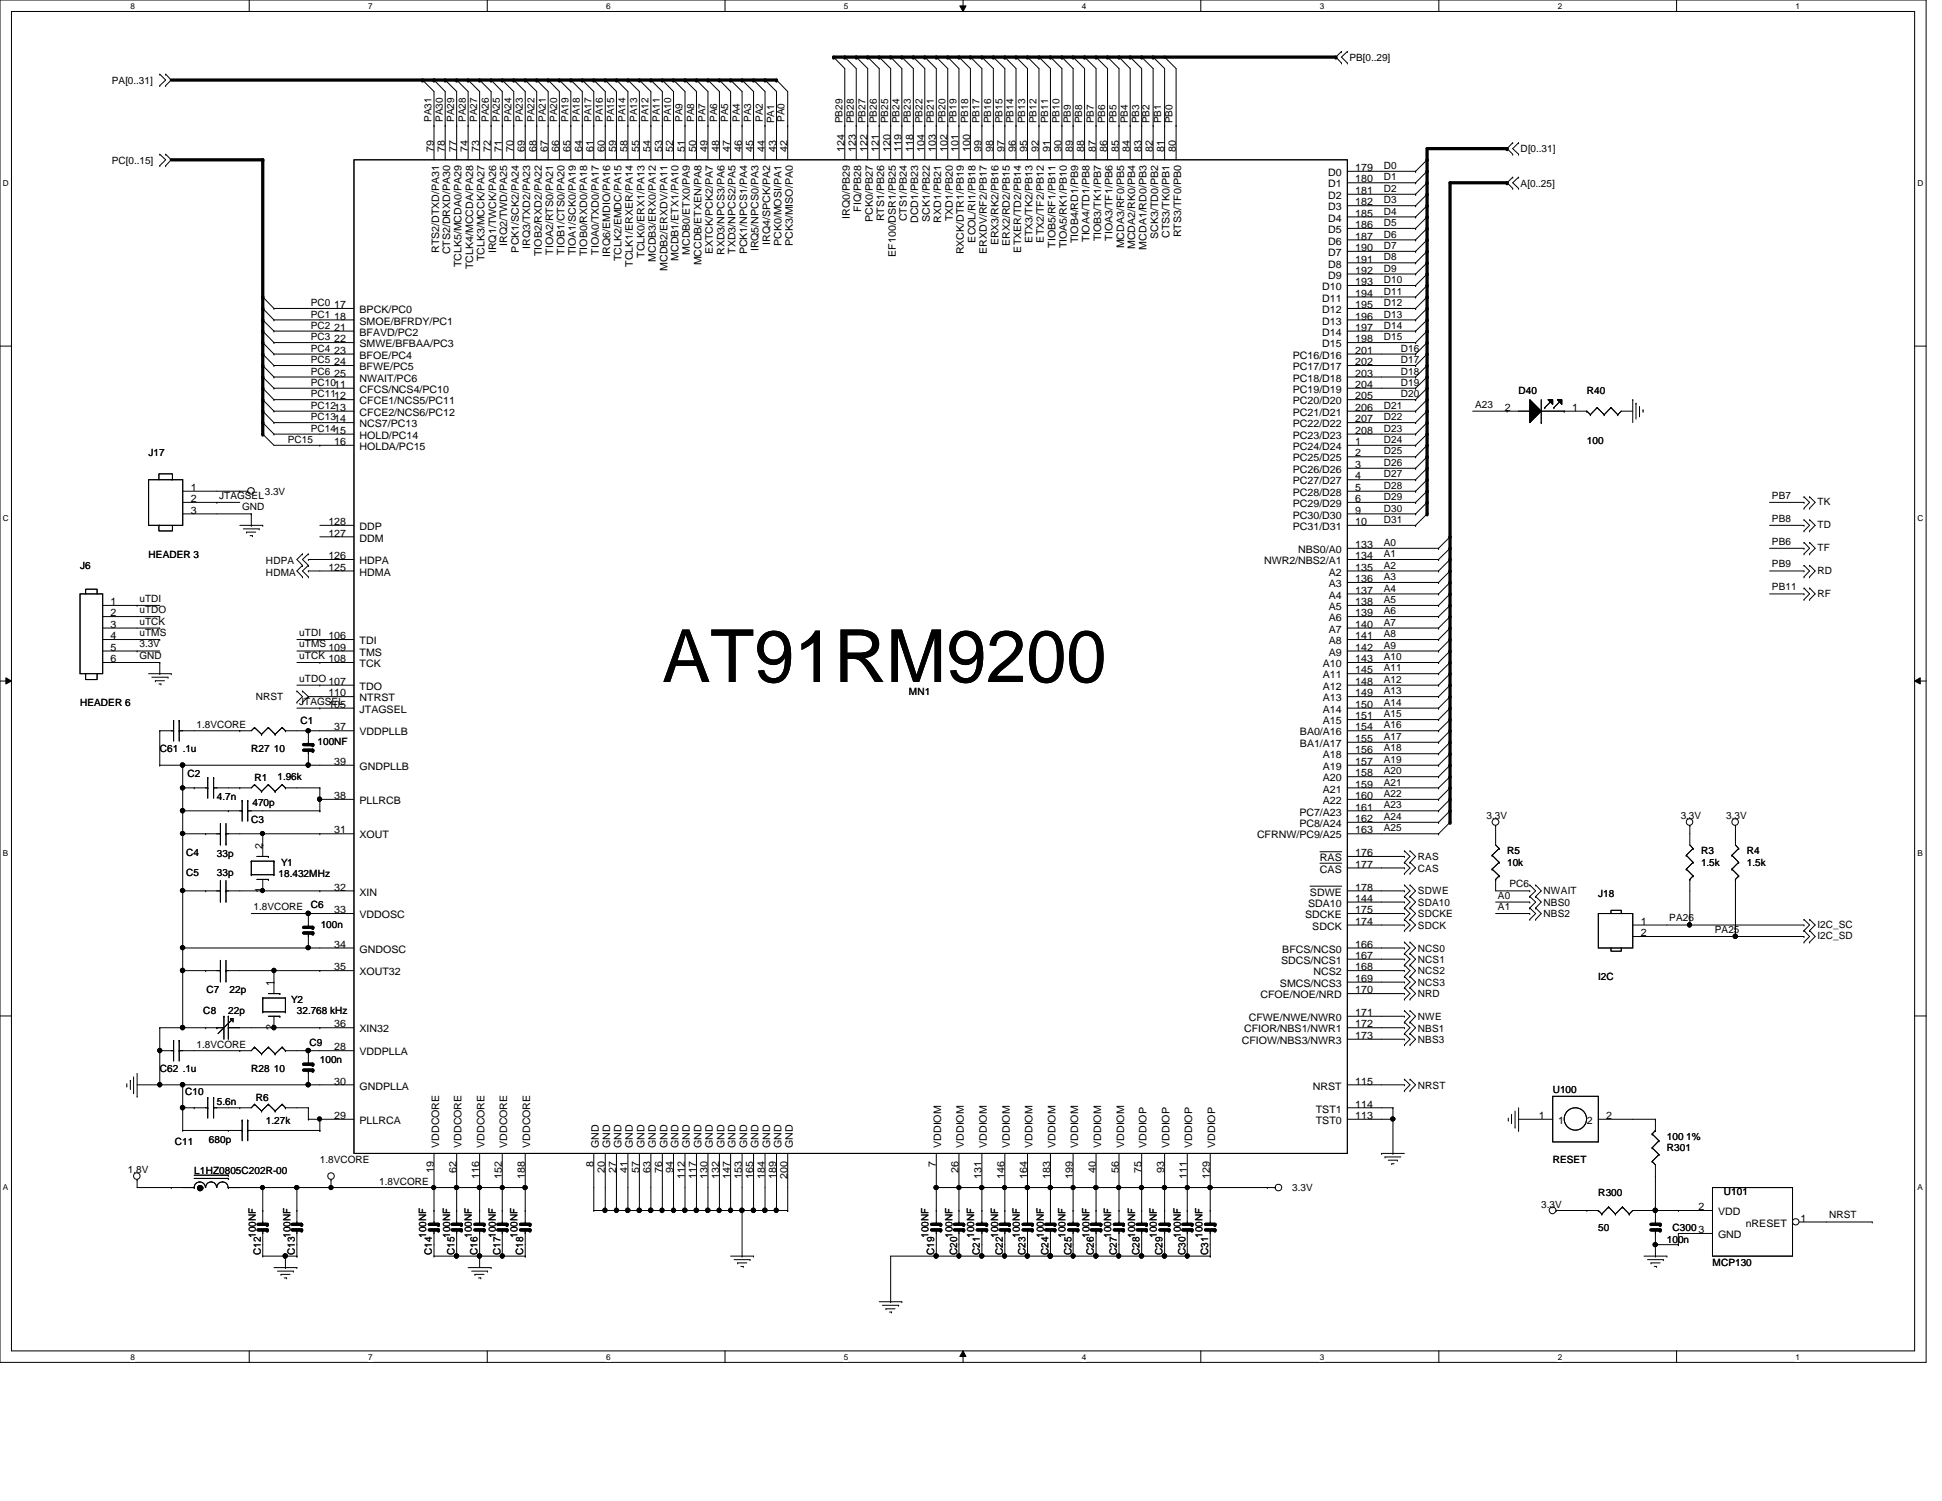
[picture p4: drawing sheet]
<svg xmlns="http://www.w3.org/2000/svg" width="279mm" height="216mm" viewBox="0 0 279 216" stroke-linecap="round" stroke-linejoin="round" font-family="sans-serif">
<defs><g id="words">
<text font-size="10.5" x="95.3" y="98.1">AT91RM9200</text>
<g font-size="1.5">
<text x="62.4" y="21.8" transform="rotate(-90 62.4 21.8)">79</text>
<text x="64" y="21.8" transform="rotate(-90 64 21.8)">78</text>
<text x="65.7" y="21.8" transform="rotate(-90 65.7 21.8)">77</text>
<text x="67.3" y="21.8" transform="rotate(-90 67.3 21.8)">74</text>
<text x="69" y="21.8" transform="rotate(-90 69 21.8)">73</text>
<text x="70.6" y="21.8" transform="rotate(-90 70.6 21.8)">72</text>
<text x="72.2" y="21.8" transform="rotate(-90 72.2 21.8)">71</text>
<text x="73.9" y="21.8" transform="rotate(-90 73.9 21.8)">70</text>
<text x="75.5" y="21.8" transform="rotate(-90 75.5 21.8)">69</text>
<text x="77.2" y="21.8" transform="rotate(-90 77.2 21.8)">68</text>
<text x="78.8" y="21.8" transform="rotate(-90 78.8 21.8)">67</text>
<text x="80.4" y="21.8" transform="rotate(-90 80.4 21.8)">66</text>
<text x="82.1" y="21.8" transform="rotate(-90 82.1 21.8)">65</text>
<text x="83.7" y="21.8" transform="rotate(-90 83.7 21.8)">64</text>
<text x="85.4" y="21.8" transform="rotate(-90 85.4 21.8)">61</text>
<text x="87" y="21.8" transform="rotate(-90 87 21.8)">60</text>
<text x="88.6" y="21.8" transform="rotate(-90 88.6 21.8)">59</text>
<text x="90.3" y="21.8" transform="rotate(-90 90.3 21.8)">58</text>
<text x="91.9" y="21.8" transform="rotate(-90 91.9 21.8)">55</text>
<text x="93.6" y="21.8" transform="rotate(-90 93.6 21.8)">54</text>
<text x="95.2" y="21.8" transform="rotate(-90 95.2 21.8)">53</text>
<text x="96.9" y="21.8" transform="rotate(-90 96.9 21.8)">52</text>
<text x="98.5" y="21.8" transform="rotate(-90 98.5 21.8)">51</text>
<text x="100.2" y="21.8" transform="rotate(-90 100.2 21.8)">50</text>
<text x="101.8" y="21.8" transform="rotate(-90 101.8 21.8)">49</text>
<text x="103.5" y="21.8" transform="rotate(-90 103.5 21.8)">48</text>
<text x="105.1" y="21.8" transform="rotate(-90 105.1 21.8)">47</text>
<text x="106.7" y="21.8" transform="rotate(-90 106.7 21.8)">46</text>
<text x="108.4" y="21.8" transform="rotate(-90 108.4 21.8)">45</text>
<text x="110" y="21.8" transform="rotate(-90 110 21.8)">44</text>
<text x="111.7" y="21.8" transform="rotate(-90 111.7 21.8)">43</text>
<text x="113.3" y="21.8" transform="rotate(-90 113.3 21.8)">42</text>
<text x="121.5" y="21.8" transform="rotate(-90 121.5 21.8)">124</text>
<text x="123.1" y="21.8" transform="rotate(-90 123.1 21.8)">123</text>
<text x="124.8" y="21.8" transform="rotate(-90 124.8 21.8)">122</text>
<text x="126.4" y="21.8" transform="rotate(-90 126.4 21.8)">121</text>
<text x="128.1" y="21.8" transform="rotate(-90 128.1 21.8)">120</text>
<text x="129.7" y="21.8" transform="rotate(-90 129.7 21.8)">119</text>
<text x="131.4" y="21.8" transform="rotate(-90 131.4 21.8)">118</text>
<text x="133" y="21.8" transform="rotate(-90 133 21.8)">104</text>
<text x="134.7" y="21.8" transform="rotate(-90 134.7 21.8)">103</text>
<text x="136.3" y="21.8" transform="rotate(-90 136.3 21.8)">102</text>
<text x="137.9" y="21.8" transform="rotate(-90 137.9 21.8)">101</text>
<text x="139.6" y="21.8" transform="rotate(-90 139.6 21.8)">100</text>
<text x="141.2" y="21.8" transform="rotate(-90 141.2 21.8)">99</text>
<text x="142.9" y="21.8" transform="rotate(-90 142.9 21.8)">98</text>
<text x="144.5" y="21.8" transform="rotate(-90 144.5 21.8)">97</text>
<text x="146.1" y="21.8" transform="rotate(-90 146.1 21.8)">96</text>
<text x="147.8" y="21.8" transform="rotate(-90 147.8 21.8)">95</text>
<text x="149.4" y="21.8" transform="rotate(-90 149.4 21.8)">92</text>
<text x="151.1" y="21.8" transform="rotate(-90 151.1 21.8)">91</text>
<text x="152.7" y="21.8" transform="rotate(-90 152.7 21.8)">90</text>
<text x="154.3" y="21.8" transform="rotate(-90 154.3 21.8)">89</text>
<text x="156" y="21.8" transform="rotate(-90 156 21.8)">88</text>
<text x="157.6" y="21.8" transform="rotate(-90 157.6 21.8)">87</text>
<text x="159.3" y="21.8" transform="rotate(-90 159.3 21.8)">86</text>
<text x="161" y="21.8" transform="rotate(-90 161 21.8)">85</text>
<text x="162.6" y="21.8" transform="rotate(-90 162.6 21.8)">84</text>
<text x="164.2" y="21.8" transform="rotate(-90 164.2 21.8)">83</text>
<text x="165.9" y="21.8" transform="rotate(-90 165.9 21.8)">82</text>
<text x="167.5" y="21.8" transform="rotate(-90 167.5 21.8)">81</text>
<text x="169.2" y="21.8" transform="rotate(-90 169.2 21.8)">80</text>
<text x="191.1" y="25.3">D0</text>
<text x="191.1" y="27">D1</text>
<text x="191.1" y="28.6">D2</text>
<text x="195" y="24.6">179</text>
<text x="195" y="26.2">180</text>
<text x="195" y="27.9">181</text>
<text x="195" y="29.5">182</text>
<text x="73" y="35.4" transform="rotate(-90 73 35.4)">IRQ2/TWD/PA25</text>
<text x="76.3" y="35.8" transform="rotate(-90 76.3 35.8)">IRQ3/TXD2/PA23</text>
<text x="110.8" y="35.2" transform="rotate(-90 110.8 35.2)">IRQ4/SPCK/PA2</text>
<text x="112.4" y="35.4" transform="rotate(-90 112.4 35.4)">PCK0/MOSI/PA1</text>
<text x="114" y="35.4" transform="rotate(-90 114 35.4)">PCK3/MISO/PA0</text>
<text x="122.3" y="31.5" transform="rotate(-90 122.3 31.5)">IRQ0/PB29</text>
<text x="123.9" y="30.5" transform="rotate(-90 123.9 30.5)">FIQ/PB28</text>
<text x="125.6" y="31.9" transform="rotate(-90 125.6 31.9)">PCK0/PB27</text>
<text x="127.2" y="31.8" transform="rotate(-90 127.2 31.8)">RTS1/PB26</text>
<text x="130.5" y="31.8" transform="rotate(-90 130.5 31.8)">CTS1/PB24</text>
<text x="132.1" y="32.1" transform="rotate(-90 132.1 32.1)">DCD1/PB23</text>
<text x="133.8" y="31.9" transform="rotate(-90 133.8 31.9)">SCK1/PB22</text>
<text x="135.4" y="32" transform="rotate(-90 135.4 32)">RXD1/PB21</text>
<text x="137.1" y="31.8" transform="rotate(-90 137.1 31.8)">TXD1/PB20</text>
<text x="140.3" y="34.9" transform="rotate(-90 140.3 34.9)">ECOL/RI1/PB18</text>
<text x="143.6" y="35.3" transform="rotate(-90 143.6 35.3)">ERX3/RK2/PB16</text>
<text x="145.3" y="35.4" transform="rotate(-90 145.3 35.4)">ERX2/RD2/PB15</text>
<text x="148.5" y="35" transform="rotate(-90 148.5 35)">ETX3/TK2/PB13</text>
<text x="150.2" y="34.9" transform="rotate(-90 150.2 34.9)">ETX2/TF2/PB12</text>
<text x="151.8" y="35.6" transform="rotate(-90 151.8 35.6)">TIOB5/RF1/PB11</text>
<text x="153.5" y="35.7" transform="rotate(-90 153.5 35.7)">TIOA5/RK1/PB10</text>
<text x="155.1" y="35" transform="rotate(-90 155.1 35)">TIOB4/RD1/PB9</text>
<text x="156.8" y="34.8" transform="rotate(-90 156.8 34.8)">TIOA4/TD1/PB8</text>
<text x="158.4" y="34.7" transform="rotate(-90 158.4 34.7)">TIOB3/TK1/PB7</text>
<text x="160.1" y="34.6" transform="rotate(-90 160.1 34.6)">TIOA3/TF1/PB6</text>
<text x="161.7" y="35.7" transform="rotate(-90 161.7 35.7)">MCDA3/RF0/PB5</text>
<text x="163.3" y="35.8" transform="rotate(-90 163.3 35.8)">MCDA2/RK0/PB4</text>
<text x="165" y="35.9" transform="rotate(-90 165 35.9)">MCDA1/RD0/PB3</text>
<text x="166.6" y="34.4" transform="rotate(-90 166.6 34.4)">SCK3/TD0/PB2</text>
<text x="168.3" y="34.2" transform="rotate(-90 168.3 34.2)">CTS3/TK0/PB1</text>
<text x="169.9" y="34.1" transform="rotate(-90 169.9 34.1)">RTS3/TF0/PB0</text>
<text x="191.1" y="30.3">D3</text>
<text x="191.1" y="31.9">D4</text>
<text x="191.1" y="33.5">D5</text>
<text x="191.1" y="35.2">D6</text>
<text x="195" y="31.2">185</text>
<text x="195" y="32.8">186</text>
<text x="195" y="34.5">187</text>
<text x="63.2" y="36.4" transform="rotate(-90 63.2 36.4)">RTS2/DTXD/PA31</text>
<text x="64.8" y="36.6" transform="rotate(-90 64.8 36.6)">CTS2/DRXD/PA30</text>
<text x="66.4" y="38.4" transform="rotate(-90 66.4 38.4)">TCLK5/MCDA0/PA29</text>
<text x="68.1" y="38.7" transform="rotate(-90 68.1 38.7)">TCLK4/MCCDA/PA28</text>
<text x="69.7" y="37.6" transform="rotate(-90 69.7 37.6)">TCLK3/MCCK/PA27</text>
<text x="71.4" y="36.4" transform="rotate(-90 71.4 36.4)">IRQ1/TWCK/PA26</text>
<text x="74.6" y="36.3" transform="rotate(-90 74.6 36.3)">PCK1/SCK2/PA24</text>
<text x="77.9" y="36.8" transform="rotate(-90 77.9 36.8)">TIOB2/RXD2/PA22</text>
<text x="79.6" y="36.7" transform="rotate(-90 79.6 36.7)">TIOA2/RTS0/PA21</text>
<text x="81.2" y="36.7" transform="rotate(-90 81.2 36.7)">TIOB1/CTS0/PA20</text>
<text x="82.8" y="36.7" transform="rotate(-90 82.8 36.7)">TIOA1/SCK0/PA19</text>
<text x="84.5" y="36.8" transform="rotate(-90 84.5 36.8)">TIOB0/RXD0/PA18</text>
<text x="86.1" y="36.7" transform="rotate(-90 86.1 36.7)">TIOA0/TXD0/PA17</text>
<text x="87.8" y="36.9" transform="rotate(-90 87.8 36.9)">IRQ6/EMDIO/PA16</text>
<text x="89.4" y="37.6" transform="rotate(-90 89.4 37.6)">TCLK2/EMDC/PA15</text>
<text x="91.1" y="38.4" transform="rotate(-90 91.1 38.4)">TCLK1/ERXER/PA14</text>
<text x="92.7" y="37.1" transform="rotate(-90 92.7 37.1)">TCLK0/ERX1/PA13</text>
<text x="94.4" y="37.7" transform="rotate(-90 94.4 37.7)">MCDB3/ERX0/PA12</text>
<text x="96" y="38.9" transform="rotate(-90 96 38.9)">MCDB2/ERXDV/PA11</text>
<text x="97.6" y="37.5" transform="rotate(-90 97.6 37.5)">MCDB1/ETX1/PA10</text>
<text x="99.3" y="36.7" transform="rotate(-90 99.3 36.7)">MCDB0/ETX0/PA9</text>
<text x="100.9" y="38.2" transform="rotate(-90 100.9 38.2)">MCCDB/ETXEN/PA8</text>
<text x="102.6" y="36.6" transform="rotate(-90 102.6 36.6)">EXTCK/PCK2/PA7</text>
<text x="104.2" y="36.7" transform="rotate(-90 104.2 36.7)">RXD3/NPCS3/PA6</text>
<text x="105.8" y="36.5" transform="rotate(-90 105.8 36.5)">TXD3/NPCS2/PA5</text>
<text x="107.5" y="36.6" transform="rotate(-90 107.5 36.6)">PCK1/NPCS1/PA4</text>
<text x="109.1" y="36.2" transform="rotate(-90 109.1 36.2)">IRQ5/NPCS0/PA3</text>
<text x="128.9" y="36.9" transform="rotate(-90 128.9 36.9)">EF100/DSR1/PB25</text>
<text x="138.7" y="36.6" transform="rotate(-90 138.7 36.6)">RXCK/DTR1/PB19</text>
<text x="142" y="36.5" transform="rotate(-90 142 36.5)">ERXDV/RF2/PB17</text>
<text x="146.9" y="36.3" transform="rotate(-90 146.9 36.3)">ETXER/TD2/PB14</text>
<text x="190.2" y="41.7">D10</text>
<text x="191.1" y="36.8">D7</text>
<text x="191.1" y="38.5">D8</text>
<text x="191.1" y="40.1">D9</text>
<text x="195" y="36.1">190</text>
<text x="195" y="37.8">191</text>
<text x="195" y="39.4">192</text>
<text x="195" y="41">193</text>
<text x="48.1" y="44.3">17</text>
<text x="48.1" y="46">18</text>
<text x="48.1" y="47.6">21</text>
<text x="51.7" y="45">BPCK/PC0</text>
<text x="51.7" y="46.7">SMOE/BFRDY/PC1</text>
<text x="190.2" y="43.4">D11</text>
<text x="190.2" y="45">D12</text>
<text x="190.2" y="46.7">D13</text>
<text x="195" y="42.7">194</text>
<text x="195" y="44.3">195</text>
<text x="195" y="46">196</text>
<text x="195" y="47.6">197</text>
<text x="48.1" y="49.2">22</text>
<text x="48.1" y="50.9">23</text>
<text x="48.1" y="52.5">24</text>
<text x="51.7" y="48.3">BFAVD/PC2</text>
<text x="51.7" y="50">SMWE/BFBAA/PC3</text>
<text x="51.7" y="51.6">BFOE/PC4</text>
<text x="51.7" y="53.3">BFWE/PC5</text>
<text x="186" y="51.6">PC16/D16</text>
<text x="186" y="53.3">PC17/D17</text>
<text x="190.2" y="48.3">D14</text>
<text x="190.2" y="50">D15</text>
<text x="195" y="49.2">198</text>
<text x="195" y="50.9">201</text>
<text x="195" y="52.5">202</text>
<text x="48.1" y="54.2">25</text>
<text x="51.7" y="54.9">NWAIT/PC6</text>
<text x="51.7" y="56.5">CFCS/NCS4/PC10</text>
<text x="51.7" y="58.2">CFCE1/NCS5/PC11</text>
<text x="51.7" y="59.8">CFCE2/NCS6/PC12</text>
<text x="186" y="54.9">PC18/D18</text>
<text x="186" y="56.5">PC19/D19</text>
<text x="186" y="58.2">PC20/D20</text>
<text x="186" y="59.8">PC21/D21</text>
<text x="195" y="54.2">203</text>
<text x="195" y="55.8">204</text>
<text x="195" y="57.4">205</text>
<text x="195" y="59.1">206</text>
<text x="216.5" y="59.1">2</text>
<text x="226.2" y="59.1">1</text>
<text x="48.1" y="64">16</text>
<text x="51.7" y="61.5">NCS7/PC13</text>
<text x="51.7" y="63.1">HOLD/PC14</text>
<text x="51.7" y="64.7">HOLDA/PC15</text>
<text x="186" y="61.5">PC22/D22</text>
<text x="186" y="63.1">PC23/D23</text>
<text x="186" y="64.7">PC24/D24</text>
<text x="195" y="60.7">207</text>
<text x="195" y="62.4">208</text>
<text x="195" y="64">1</text>
<text x="195" y="65.7">2</text>
<text x="27.4" y="70.6">1</text>
<text x="186" y="66.4">PC25/D25</text>
<text x="186" y="68">PC26/D26</text>
<text x="186" y="69.7">PC27/D27</text>
<text x="186" y="71.3">PC28/D28</text>
<text x="195" y="67.3">3</text>
<text x="195" y="69">4</text>
<text x="195" y="70.6">5</text>
<text x="27.4" y="72.2">2</text>
<text x="27.4" y="73.9">3</text>
<text x="47.2" y="77.2">127</text>
<text x="47.2" y="75.5">128</text>
<text x="51.7" y="77.9">DDM</text>
<text x="51.7" y="76.2">DDP</text>
<text x="186" y="72.9">PC29/D29</text>
<text x="186" y="74.6">PC30/D30</text>
<text x="186" y="76.2">PC31/D31</text>
<text x="195" y="72.2">6</text>
<text x="195" y="73.9">9</text>
<text x="195" y="75.5">10</text>
<text x="47.2" y="80.4">126</text>
<text x="47.2" y="82.1">125</text>
<text x="51.7" y="81.2">HDPA</text>
<text x="51.7" y="82.8">HDMA</text>
<text x="181.9" y="81.2">NWR2/NBS2/A1</text>
<text x="186.8" y="79.5">NBS0/A0</text>
<text x="191.2" y="82.8">A2</text>
<text x="195" y="78.8">133</text>
<text x="195" y="82.1">135</text>
<text x="195" y="83.7">136</text>
<text x="195" y="80.4">134</text>
<text x="15.9" y="87">1</text>
<text x="15.9" y="88.6">2</text>
<text x="191.2" y="84.5">A3</text>
<text x="191.2" y="86.1">A4</text>
<text x="191.2" y="87.8">A5</text>
<text x="191.2" y="89.4">A6</text>
<text x="195" y="85.4">137</text>
<text x="195" y="87">138</text>
<text x="195" y="88.6">139</text>
<text x="15.9" y="90.3">3</text>
<text x="15.9" y="91.9">4</text>
<text x="15.9" y="93.6">5</text>
<text x="15.9" y="95.2">6</text>
<text x="47.2" y="95.2">108</text>
<text x="47.2" y="91.9">106</text>
<text x="47.2" y="93.6">109</text>
<text x="51.7" y="96">TCK</text>
<text x="51.7" y="92.7">TDI</text>
<text x="51.7" y="94.3">TMS</text>
<text x="190.3" y="96">A10</text>
<text x="191.2" y="91">A7</text>
<text x="191.2" y="92.7">A8</text>
<text x="191.2" y="94.3">A9</text>
<text x="195" y="90.3">140</text>
<text x="195" y="91.9">141</text>
<text x="195" y="93.6">142</text>
<text x="195" y="95.2">143</text>
<text x="47.2" y="98.5">107</text>
<text x="47.2" y="100.2">110</text>
<text x="47.2" y="101.8">105</text>
<text x="51.7" y="99.2">TDO</text>
<text x="51.7" y="100.9">NTRST</text>
<text x="190.3" y="97.6">A11</text>
<text x="190.3" y="99.2">A12</text>
<text x="190.3" y="100.9">A13</text>
<text x="195" y="96.9">145</text>
<text x="195" y="98.5">148</text>
<text x="195" y="100.2">149</text>
<text x="195" y="101.8">150</text>
<text x="48.1" y="105.1">37</text>
<text x="51.7" y="102.5">JTAGSEL</text>
<text x="51.7" y="105.8">VDDPLLB</text>
<text x="187" y="105.8">BA0/A16</text>
<text x="187" y="107.4">BA1/A17</text>
<text x="190.3" y="102.5">A14</text>
<text x="190.3" y="104.2">A15</text>
<text x="195" y="103.5">151</text>
<text x="195" y="105.1">154</text>
<text x="195" y="106.7">155</text>
<text x="48.1" y="110">39</text>
<text x="51.7" y="110.7">GNDPLLB</text>
<text x="190.3" y="109.1">A18</text>
<text x="190.3" y="110.7">A19</text>
<text x="190.3" y="112.4">A20</text>
<text x="195" y="108.4">156</text>
<text x="195" y="110">157</text>
<text x="195" y="111.7">158</text>
<text x="195" y="113.3">159</text>
<text x="48.1" y="114.9">38</text>
<text x="48.1" y="119.9">31</text>
<text x="51.7" y="115.7">PLLRCB</text>
<text x="186.9" y="117.3">PC7/A23</text>
<text x="186.9" y="119">PC8/A24</text>
<text x="190.3" y="114">A21</text>
<text x="190.3" y="115.7">A22</text>
<text x="195" y="114.9">160</text>
<text x="195" y="116.6">161</text>
<text x="195" y="118.2">162</text>
<text x="195" y="119.9">163</text>
<text x="37.8" y="122" transform="rotate(-90 37.8 122)">2</text>
<text x="51.7" y="120.6">XOUT</text>
<text x="180.8" y="120.6">CFRNW/PC9/A25</text>
<text x="189.9" y="123.9">RAS</text>
<text x="189.9" y="125.5">CAS</text>
<text x="195" y="123.1">176</text>
<text x="195" y="124.8">177</text>
<text x="37.8" y="128.5" transform="rotate(-90 37.8 128.5)">1</text>
<text x="48.1" y="128.1">32</text>
<text x="48.1" y="131.4">33</text>
<text x="51.7" y="128.8">XIN</text>
<text x="188.2" y="130.4">SDA10</text>
<text x="188.5" y="128.8">SDWE</text>
<text x="195" y="128.1">178</text>
<text x="195" y="131.4">175</text>
<text x="195" y="129.7">144</text>
<text x="48.1" y="136.3">34</text>
<text x="51.7" y="132.1">VDDOSC</text>
<text x="51.7" y="137">GNDOSC</text>
<text x="184.5" y="137">BFCS/NCS0</text>
<text x="187.8" y="132.1">SDCKE</text>
<text x="188.8" y="133.7">SDCK</text>
<text x="195" y="133">174</text>
<text x="195" y="136.3">166</text>
<text x="195" y="137.9">167</text>
<text x="236.1" y="133">1</text>
<text x="236.1" y="134.7">2</text>
<text x="39.4" y="141.8" transform="rotate(-90 39.4 141.8)">1</text>
<text x="48.1" y="139.6">35</text>
<text x="51.7" y="140.3">XOUT32</text>
<text x="181.4" y="143.6">CFOE/NOE/NRD</text>
<text x="184.1" y="141.9">SMCS/NCS3</text>
<text x="184.3" y="138.6">SDCS/NCS1</text>
<text x="189" y="140.3">NCS2</text>
<text x="195" y="139.6">168</text>
<text x="195" y="141.2">169</text>
<text x="195" y="142.9">170</text>
<text x="39.4" y="148.2" transform="rotate(-90 39.4 148.2)">2</text>
<text x="48.1" y="147.8">36</text>
<text x="51.7" y="148.5">XIN32</text>
<text x="179" y="148.5">CFIOR/NBS1/NWR1</text>
<text x="179.7" y="146.9">CFWE/NWE/NWR0</text>
<text x="195" y="146.1">171</text>
<text x="195" y="147.8">172</text>
<text x="195" y="149.4">173</text>
<text x="48.1" y="151.1">28</text>
<text x="48.1" y="156">30</text>
<text x="51.7" y="151.8">VDDPLLA</text>
<text x="178.6" y="150.2">CFIOW/NBS3/NWR3</text>
<text x="195" y="156">115</text>
<text x="48.1" y="161">29</text>
<text x="51.7" y="156.7">GNDPLLA</text>
<text x="51.7" y="161.7">PLLRCA</text>
<text x="188.9" y="156.7">NRST</text>
<text x="189.3" y="161.7">TST0</text>
<text x="189.3" y="160">TST1</text>
<text x="195" y="161">113</text>
<text x="195" y="159.3">114</text>
<text x="221.4" y="161">1</text>
<text x="224.2" y="161.7">1</text>
<text x="228.3" y="161.7">2</text>
<text x="231.1" y="161">2</text>
<text x="63.2" y="165.1" transform="rotate(-90 63.2 165.1)">VDDCORE</text>
<text x="66.4" y="165.1" transform="rotate(-90 66.4 165.1)">VDDCORE</text>
<text x="69.7" y="165.1" transform="rotate(-90 69.7 165.1)">VDDCORE</text>
<text x="73" y="165.1" transform="rotate(-90 73 165.1)">VDDCORE</text>
<text x="76.3" y="165.1" transform="rotate(-90 76.3 165.1)">VDDCORE</text>
<text x="85.4" y="167.9" transform="rotate(-90 85.4 167.9)">8</text>
<text x="86.1" y="165.1" transform="rotate(-90 86.1 165.1)">GND</text>
<text x="87.8" y="165.1" transform="rotate(-90 87.8 165.1)">GND</text>
<text x="89.4" y="165.1" transform="rotate(-90 89.4 165.1)">GND</text>
<text x="91.1" y="165.1" transform="rotate(-90 91.1 165.1)">GND</text>
<text x="92.7" y="165.1" transform="rotate(-90 92.7 165.1)">GND</text>
<text x="94.4" y="165.1" transform="rotate(-90 94.4 165.1)">GND</text>
<text x="96" y="165.1" transform="rotate(-90 96 165.1)">GND</text>
<text x="97.6" y="165.1" transform="rotate(-90 97.6 165.1)">GND</text>
<text x="99.3" y="165.1" transform="rotate(-90 99.3 165.1)">GND</text>
<text x="100.9" y="165.1" transform="rotate(-90 100.9 165.1)">GND</text>
<text x="102.6" y="165.1" transform="rotate(-90 102.6 165.1)">GND</text>
<text x="104.2" y="165.1" transform="rotate(-90 104.2 165.1)">GND</text>
<text x="105.8" y="165.1" transform="rotate(-90 105.8 165.1)">GND</text>
<text x="107.5" y="165.1" transform="rotate(-90 107.5 165.1)">GND</text>
<text x="109.1" y="165.1" transform="rotate(-90 109.1 165.1)">GND</text>
<text x="110.8" y="165.1" transform="rotate(-90 110.8 165.1)">GND</text>
<text x="112.4" y="165.1" transform="rotate(-90 112.4 165.1)">GND</text>
<text x="114" y="165.1" transform="rotate(-90 114 165.1)">GND</text>
<text x="134.7" y="167.9" transform="rotate(-90 134.7 167.9)">7</text>
<text x="135.4" y="165.1" transform="rotate(-90 135.4 165.1)">VDDIOM</text>
<text x="138.7" y="165.1" transform="rotate(-90 138.7 165.1)">VDDIOM</text>
<text x="142" y="165.1" transform="rotate(-90 142 165.1)">VDDIOM</text>
<text x="145.3" y="165.1" transform="rotate(-90 145.3 165.1)">VDDIOM</text>
<text x="148.5" y="165.1" transform="rotate(-90 148.5 165.1)">VDDIOM</text>
<text x="151.8" y="165.1" transform="rotate(-90 151.8 165.1)">VDDIOM</text>
<text x="155.1" y="165.1" transform="rotate(-90 155.1 165.1)">VDDIOM</text>
<text x="158.4" y="165.1" transform="rotate(-90 158.4 165.1)">VDDIOM</text>
<text x="161.7" y="165.1" transform="rotate(-90 161.7 165.1)">VDDIOM</text>
<text x="165" y="165.1" transform="rotate(-90 165 165.1)">VDDIOP</text>
<text x="168.3" y="165.1" transform="rotate(-90 168.3 165.1)">VDDIOP</text>
<text x="171.5" y="165.1" transform="rotate(-90 171.5 165.1)">VDDIOP</text>
<text x="174.8" y="165.1" transform="rotate(-90 174.8 165.1)">VDDIOP</text>
<text x="62.4" y="168.7" transform="rotate(-90 62.4 168.7)">19</text>
<text x="65.7" y="168.7" transform="rotate(-90 65.7 168.7)">62</text>
<text x="69" y="169.6" transform="rotate(-90 69 169.6)">116</text>
<text x="72.2" y="169.6" transform="rotate(-90 72.2 169.6)">152</text>
<text x="75.5" y="169.6" transform="rotate(-90 75.5 169.6)">188</text>
<text x="87" y="168.7" transform="rotate(-90 87 168.7)">20</text>
<text x="88.6" y="168.7" transform="rotate(-90 88.6 168.7)">27</text>
<text x="90.3" y="168.7" transform="rotate(-90 90.3 168.7)">41</text>
<text x="91.9" y="168.7" transform="rotate(-90 91.9 168.7)">57</text>
<text x="93.6" y="168.7" transform="rotate(-90 93.6 168.7)">63</text>
<text x="95.2" y="168.7" transform="rotate(-90 95.2 168.7)">76</text>
<text x="96.9" y="168.7" transform="rotate(-90 96.9 168.7)">94</text>
<text x="98.5" y="169.6" transform="rotate(-90 98.5 169.6)">112</text>
<text x="100.2" y="169.6" transform="rotate(-90 100.2 169.6)">117</text>
<text x="101.8" y="169.6" transform="rotate(-90 101.8 169.6)">130</text>
<text x="103.5" y="169.6" transform="rotate(-90 103.5 169.6)">132</text>
<text x="105.1" y="169.6" transform="rotate(-90 105.1 169.6)">147</text>
<text x="106.7" y="169.6" transform="rotate(-90 106.7 169.6)">153</text>
<text x="108.4" y="169.6" transform="rotate(-90 108.4 169.6)">165</text>
<text x="110" y="169.6" transform="rotate(-90 110 169.6)">184</text>
<text x="111.7" y="169.6" transform="rotate(-90 111.7 169.6)">189</text>
<text x="113.3" y="169.6" transform="rotate(-90 113.3 169.6)">200</text>
<text x="137.9" y="168.7" transform="rotate(-90 137.9 168.7)">26</text>
<text x="141.2" y="169.6" transform="rotate(-90 141.2 169.6)">131</text>
<text x="144.5" y="169.6" transform="rotate(-90 144.5 169.6)">146</text>
<text x="147.8" y="169.6" transform="rotate(-90 147.8 169.6)">164</text>
<text x="151.1" y="169.6" transform="rotate(-90 151.1 169.6)">183</text>
<text x="154.3" y="169.6" transform="rotate(-90 154.3 169.6)">199</text>
<text x="157.6" y="168.7" transform="rotate(-90 157.6 168.7)">40</text>
<text x="161" y="168.7" transform="rotate(-90 161 168.7)">56</text>
<text x="164.2" y="168.7" transform="rotate(-90 164.2 168.7)">75</text>
<text x="167.5" y="168.7" transform="rotate(-90 167.5 168.7)">93</text>
<text x="170.8" y="169.6" transform="rotate(-90 170.8 169.6)">111</text>
<text x="174.1" y="169.6" transform="rotate(-90 174.1 169.6)">129</text>
<text x="244.4" y="174.1">2</text>
<text x="244.4" y="177.4">3</text>
<text x="247.2" y="174.8">VDD</text>
<text x="247.2" y="178.1">GND</text>
<text x="251.2" y="176.4">nRESET</text>
<text x="259" y="175.7">1</text>
</g>
<g font-size="1.4">
<text x="194.1" y="8.8">PB[0..29]</text>
<text x="16.1" y="12">PA[0..31]</text>
<text x="62.1" y="17.6" transform="rotate(-90 62.1 17.6)">PA31</text>
<text x="63.7" y="17.6" transform="rotate(-90 63.7 17.6)">PA30</text>
<text x="65.4" y="17.6" transform="rotate(-90 65.4 17.6)">PA29</text>
<text x="67" y="17.6" transform="rotate(-90 67 17.6)">PA28</text>
<text x="68.7" y="17.6" transform="rotate(-90 68.7 17.6)">PA27</text>
<text x="70.3" y="17.6" transform="rotate(-90 70.3 17.6)">PA26</text>
<text x="71.9" y="17.6" transform="rotate(-90 71.9 17.6)">PA25</text>
<text x="73.6" y="17.6" transform="rotate(-90 73.6 17.6)">PA24</text>
<text x="75.2" y="17.6" transform="rotate(-90 75.2 17.6)">PA23</text>
<text x="76.9" y="17.6" transform="rotate(-90 76.9 17.6)">PA22</text>
<text x="78.5" y="17.6" transform="rotate(-90 78.5 17.6)">PA21</text>
<text x="80.1" y="17.6" transform="rotate(-90 80.1 17.6)">PA20</text>
<text x="81.8" y="17.6" transform="rotate(-90 81.8 17.6)">PA19</text>
<text x="83.4" y="17.6" transform="rotate(-90 83.4 17.6)">PA18</text>
<text x="85.1" y="17.6" transform="rotate(-90 85.1 17.6)">PA17</text>
<text x="86.7" y="17.6" transform="rotate(-90 86.7 17.6)">PA16</text>
<text x="88.3" y="17.6" transform="rotate(-90 88.3 17.6)">PA15</text>
<text x="90" y="17.6" transform="rotate(-90 90 17.6)">PA14</text>
<text x="91.7" y="17.6" transform="rotate(-90 91.7 17.6)">PA13</text>
<text x="93.3" y="17.6" transform="rotate(-90 93.3 17.6)">PA12</text>
<text x="95" y="17.6" transform="rotate(-90 95 17.6)">PA11</text>
<text x="96.6" y="17.6" transform="rotate(-90 96.6 17.6)">PA10</text>
<text x="98.2" y="17.6" transform="rotate(-90 98.2 17.6)">PA9</text>
<text x="99.9" y="17.6" transform="rotate(-90 99.9 17.6)">PA8</text>
<text x="101.5" y="17.6" transform="rotate(-90 101.5 17.6)">PA7</text>
<text x="103.2" y="17.6" transform="rotate(-90 103.2 17.6)">PA6</text>
<text x="104.8" y="17.6" transform="rotate(-90 104.8 17.6)">PA5</text>
<text x="106.4" y="17.6" transform="rotate(-90 106.4 17.6)">PA4</text>
<text x="108.1" y="17.6" transform="rotate(-90 108.1 17.6)">PA3</text>
<text x="109.7" y="17.6" transform="rotate(-90 109.7 17.6)">PA2</text>
<text x="111.4" y="17.7" transform="rotate(-90 111.4 17.7)">PA1</text>
<text x="112.9" y="17.6" transform="rotate(-90 112.9 17.6)">PA0</text>
<text x="121.2" y="17.7" transform="rotate(-90 121.2 17.7)">PB29</text>
<text x="122.9" y="17.7" transform="rotate(-90 122.9 17.7)">PB28</text>
<text x="124.5" y="17.7" transform="rotate(-90 124.5 17.7)">PB27</text>
<text x="126.2" y="17.7" transform="rotate(-90 126.2 17.7)">PB26</text>
<text x="127.8" y="17.7" transform="rotate(-90 127.8 17.7)">PB25</text>
<text x="129.4" y="17.7" transform="rotate(-90 129.4 17.7)">PB24</text>
<text x="131.1" y="17.7" transform="rotate(-90 131.1 17.7)">PB23</text>
<text x="132.7" y="17.7" transform="rotate(-90 132.7 17.7)">PB22</text>
<text x="134.4" y="17.7" transform="rotate(-90 134.4 17.7)">PB21</text>
<text x="136" y="17.7" transform="rotate(-90 136 17.7)">PB20</text>
<text x="137.6" y="17.7" transform="rotate(-90 137.6 17.7)">PB19</text>
<text x="139.3" y="17.7" transform="rotate(-90 139.3 17.7)">PB18</text>
<text x="140.9" y="17.7" transform="rotate(-90 140.9 17.7)">PB17</text>
<text x="142.6" y="17.7" transform="rotate(-90 142.6 17.7)">PB16</text>
<text x="144.2" y="17.7" transform="rotate(-90 144.2 17.7)">PB15</text>
<text x="145.8" y="17.7" transform="rotate(-90 145.8 17.7)">PB14</text>
<text x="147.5" y="17.7" transform="rotate(-90 147.5 17.7)">PB13</text>
<text x="149.1" y="17.7" transform="rotate(-90 149.1 17.7)">PB12</text>
<text x="150.8" y="17.7" transform="rotate(-90 150.8 17.7)">PB11</text>
<text x="152.4" y="17.7" transform="rotate(-90 152.4 17.7)">PB10</text>
<text x="154.1" y="17.7" transform="rotate(-90 154.1 17.7)">PB9</text>
<text x="155.7" y="17.7" transform="rotate(-90 155.7 17.7)">PB8</text>
<text x="157.4" y="17.7" transform="rotate(-90 157.4 17.7)">PB7</text>
<text x="159" y="17.7" transform="rotate(-90 159 17.7)">PB6</text>
<text x="160.7" y="17.7" transform="rotate(-90 160.7 17.7)">PB5</text>
<text x="162.3" y="17.7" transform="rotate(-90 162.3 17.7)">PB4</text>
<text x="163.9" y="17.7" transform="rotate(-90 163.9 17.7)">PB3</text>
<text x="165.4" y="17.7" transform="rotate(-90 165.4 17.7)">PB2</text>
<text x="167" y="17.7" transform="rotate(-90 167 17.7)">PB1</text>
<text x="168.7" y="17.7" transform="rotate(-90 168.7 17.7)">PB0</text>
<text x="16.1" y="23.5">PC[0..15]</text>
<text x="218.8" y="21.9">D[0..31]</text>
<text x="199.1" y="29.3">D3</text>
<text x="199.1" y="27.6">D2</text>
<text x="199.1" y="26">D1</text>
<text x="199.1" y="24.3">D0</text>
<text x="218.8" y="26.8">A[0..25]</text>
<text x="199.1" y="35.8">D7</text>
<text x="199.1" y="30.9">D4</text>
<text x="199.1" y="32.5">D5</text>
<text x="199.1" y="34.2">D6</text>
<text x="199.1" y="39.1">D9</text>
<text x="199.1" y="37.5">D8</text>
<text x="199.1" y="40.7">D10</text>
<text x="44.7" y="44">PC0</text>
<text x="44.7" y="45.7">PC1</text>
<text x="44.7" y="47.3">PC2</text>
<text x="199.1" y="42.4">D11</text>
<text x="199.1" y="45.7">D13</text>
<text x="199.1" y="44">D12</text>
<text x="199.1" y="47.3">D14</text>
<text x="44.7" y="53.9">PC6</text>
<text x="44.7" y="48.9">PC3</text>
<text x="44.7" y="52.2">PC5</text>
<text x="44.7" y="50.6">PC4</text>
<text x="199.1" y="48.9">D15</text>
<text x="201.5" y="53.9">D18</text>
<text x="201.5" y="50.6">D16</text>
<text x="201.5" y="52.2">D17</text>
<text x="44.7" y="58.8">PC1213</text>
<text x="44.7" y="57.1">PC1112</text>
<text x="44.7" y="55.5">PC1011</text>
<text x="199.1" y="58.8">D21</text>
<text x="201.5" y="55.5">D19</text>
<text x="201.5" y="57.1">D20</text>
<text x="212.2" y="58.6">A23</text>
<text x="218.5" y="56.7">D40</text>
<text x="228.3" y="56.7">R40</text>
<text x="21.4" y="65.6">J17</text>
<text x="41.4" y="63.7">PC15</text>
<text x="44.7" y="62.1">PC1415</text>
<text x="44.7" y="60.5">PC1314</text>
<text x="199.1" y="63.7">D24</text>
<text x="199.1" y="60.5">D22</text>
<text x="199.1" y="62.1">D23</text>
<text x="199.1" y="65.4">D25</text>
<text x="228.3" y="63.8">100</text>
<text x="31.5" y="71.8">JTAGSEL</text>
<text x="38.1" y="71.2">3.3V</text>
<text x="199.1" y="68.7">D27</text>
<text x="199.1" y="67">D26</text>
<text x="199.1" y="71.9">D29</text>
<text x="199.1" y="70.3">D28</text>
<text x="254.9" y="71.8">PB7</text>
<text x="34.8" y="73.4">GND</text>
<text x="199.1" y="75.2">D31</text>
<text x="199.1" y="73.6">D30</text>
<text x="254.9" y="75.1">PB8</text>
<text x="261.5" y="75.9">TD</text>
<text x="261.5" y="72.6">TK</text>
<text x="11.5" y="81.8">J6</text>
<text x="21.4" y="80.2">HEADER 3</text>
<text x="38.3" y="81.2">HDPA</text>
<text x="38.3" y="82.8">HDMA</text>
<text x="199.1" y="81.8">A2</text>
<text x="199.1" y="83.4">A3</text>
<text x="199.1" y="80.1">A1</text>
<text x="199.1" y="78.5">A0</text>
<text x="254.9" y="78.4">PB6</text>
<text x="254.9" y="81.6">PB9</text>
<text x="261.5" y="82.5">RD</text>
<text x="261.5" y="79.2">TF</text>
<text x="20.1" y="86.6">uTDI</text>
<text x="20.1" y="88.2">uTDO</text>
<text x="20.1" y="89.8">uTCK</text>
<text x="199.1" y="85.1">A4</text>
<text x="199.1" y="88.3">A6</text>
<text x="199.1" y="86.7">A5</text>
<text x="254.9" y="84.9">PB11</text>
<text x="261.5" y="85.8">RF</text>
<text x="20.1" y="94.8">GND</text>
<text x="20.1" y="93.1">3.3V</text>
<text x="20.1" y="91.5">uTMS</text>
<text x="43.1" y="91.5">uTDI</text>
<text x="43.1" y="93.1">uTMS</text>
<text x="43.1" y="94.8">uTCK</text>
<text x="199.1" y="93.3">A9</text>
<text x="199.1" y="91.7">A8</text>
<text x="199.1" y="95">A10</text>
<text x="199.1" y="90">A7</text>
<text x="11.5" y="101.6">HEADER 6</text>
<text x="36.8" y="100.8">NRST</text>
<text x="43.1" y="98">uTDO</text>
<text x="43.1" y="101.3">JTAGSEL</text>
<text x="130.8" y="99.9">MN1</text>
<text x="199.1" y="98.2">A12</text>
<text x="199.1" y="99.9">A13</text>
<text x="199.1" y="101.5">A14</text>
<text x="199.1" y="96.6">A11</text>
<text x="28.3" y="104.8">1.8VCORE</text>
<text x="43.2" y="104.2">C1</text>
<text x="45.7" y="107.1">100NF</text>
<text x="199.1" y="104.8">A16</text>
<text x="199.1" y="103.2">A15</text>
<text x="199.1" y="106.4">A17</text>
<text x="23" y="108.1">C61 .1u</text>
<text x="27" y="111.8">C2</text>
<text x="36.2" y="108.1">R27 10</text>
<text x="36.6" y="112.4">R1</text>
<text x="39.9" y="112.2">1.96k</text>
<text x="199.1" y="113">A21</text>
<text x="199.1" y="108.1">A18</text>
<text x="199.1" y="111.4">A20</text>
<text x="199.1" y="109.7">A19</text>
<text x="31.2" y="115">4.7n</text>
<text x="36.2" y="118.3">C3</text>
<text x="36.3" y="116">470p</text>
<text x="199.1" y="119.6">A25</text>
<text x="199.1" y="114.6">A22</text>
<text x="199.1" y="117.9">A24</text>
<text x="199.1" y="116.3">A23</text>
<text x="213.9" y="117.8">3.3V</text>
<text x="241.8" y="117.8">3.3V</text>
<text x="248.4" y="117.8">3.3V</text>
<text x="26.8" y="123.1">C4</text>
<text x="31.2" y="123.2">33p</text>
<text x="40.4" y="124.5">Y1</text>
<text x="204" y="123.7">RAS</text>
<text x="204" y="125.4">CAS</text>
<text x="216.8" y="122.9">R5</text>
<text x="216.8" y="124.5">10k</text>
<text x="244.7" y="122.9">R3</text>
<text x="244.7" y="124.5">1.5k</text>
<text x="251.3" y="122.9">R4</text>
<text x="251.3" y="124.5">1.5k</text>
<text x="26.8" y="126">C5</text>
<text x="31.2" y="126">33p</text>
<text x="36.5" y="130.9">1.8VCORE</text>
<text x="40.1" y="126.2">18.432MHz</text>
<text x="44.7" y="130.6">C6</text>
<text x="204" y="128.7">SDWE</text>
<text x="204" y="130.3">SDA10</text>
<text x="204" y="132">SDCKE</text>
<text x="215.5" y="129.3">A0</text>
<text x="215.5" y="130.9">A1</text>
<text x="217.2" y="127.6">PC6</text>
<text x="222.1" y="128.7">NWAIT</text>
<text x="222.1" y="130.3">NBS0</text>
<text x="222.1" y="132">NBS2</text>
<text x="230" y="129">J18</text>
<text x="46.1" y="133.4">100n</text>
<text x="204" y="133.6">SDCK</text>
<text x="204" y="136.9">NCS0</text>
<text x="240.2" y="132.5">PA26</text>
<text x="246.7" y="134.2">PA25</text>
<text x="261.5" y="135.1">I2C_SD</text>
<text x="261.5" y="133.4">I2C_SC</text>
<text x="29.7" y="142.8">C7</text>
<text x="33" y="142.8">22p</text>
<text x="204" y="138.5">NCS1</text>
<text x="204" y="143.4">NRD</text>
<text x="204" y="141.8">NCS3</text>
<text x="204" y="140.2">NCS2</text>
<text x="230" y="141">I2C</text>
<text x="29.3" y="145.9">C8</text>
<text x="32.9" y="145.9">22p</text>
<text x="41.9" y="144.3">Y2</text>
<text x="42.7" y="145.9">32.768 kHz</text>
<text x="204" y="148.4">NBS1</text>
<text x="204" y="146.7">NWE</text>
<text x="23" y="154.1">C62 .1u</text>
<text x="28.3" y="150.8">1.8VCORE</text>
<text x="36.2" y="154.1">R28 10</text>
<text x="44.5" y="150.5">C9</text>
<text x="46" y="153">100n</text>
<text x="204" y="150">NBS3</text>
<text x="26.6" y="157.6">C10</text>
<text x="31.2" y="158.9">5.6n</text>
<text x="36.8" y="158.4">R6</text>
<text x="38.3" y="161.7">1.27k</text>
<text x="204" y="156.6">NRST</text>
<text x="223.4" y="157.2">U100</text>
<text x="25.1" y="164.6">C11</text>
<text x="30.1" y="164.5">680p</text>
<text x="46" y="167.3">1.8VCORE</text>
<text x="223.4" y="167.3">RESET</text>
<text x="239.8" y="165.6">R301</text>
<text x="239.8" y="164">100 1%</text>
<text x="18.4" y="168.7">1.8V</text>
<text x="27.9" y="168.9">L1HZ0805C202R-00</text>
<text x="54.6" y="170.5">1.8VCORE</text>
<text x="185.9" y="171.4">3.3V</text>
<text x="221.7" y="173.8">3.3V</text>
<text x="230" y="172">R300</text>
<text x="248" y="171.9">U101</text>
<text x="36.8" y="178.1" transform="rotate(-90 36.8 178.1)">100NF</text>
<text x="41.8" y="178.1" transform="rotate(-90 41.8 178.1)">100NF</text>
<text x="61.3" y="178.1" transform="rotate(-90 61.3 178.1)">100NF</text>
<text x="64.8" y="178.1" transform="rotate(-90 64.8 178.1)">100NF</text>
<text x="67.9" y="178.1" transform="rotate(-90 67.9 178.1)">100NF</text>
<text x="71.3" y="178.1" transform="rotate(-90 71.3 178.1)">100NF</text>
<text x="74.5" y="178.1" transform="rotate(-90 74.5 178.1)">100NF</text>
<text x="133.6" y="178.1" transform="rotate(-90 133.6 178.1)">100NF</text>
<text x="137" y="178.1" transform="rotate(-90 137 178.1)">100NF</text>
<text x="140.2" y="178.1" transform="rotate(-90 140.2 178.1)">100NF</text>
<text x="143.6" y="178.1" transform="rotate(-90 143.6 178.1)">100NF</text>
<text x="146.7" y="178.1" transform="rotate(-90 146.7 178.1)">100NF</text>
<text x="150.2" y="178.1" transform="rotate(-90 150.2 178.1)">100NF</text>
<text x="153.3" y="178.1" transform="rotate(-90 153.3 178.1)">100NF</text>
<text x="156.8" y="178.1" transform="rotate(-90 156.8 178.1)">100NF</text>
<text x="159.9" y="178.1" transform="rotate(-90 159.9 178.1)">100NF</text>
<text x="163.3" y="178.1" transform="rotate(-90 163.3 178.1)">100NF</text>
<text x="166.5" y="178.1" transform="rotate(-90 166.5 178.1)">100NF</text>
<text x="169.9" y="178.1" transform="rotate(-90 169.9 178.1)">100NF</text>
<text x="173" y="178.1" transform="rotate(-90 173 178.1)">100NF</text>
<text x="230" y="177.1">50</text>
<text x="239.8" y="178.8">100n</text>
<text x="240.6" y="177.1">C300</text>
<text x="263.1" y="175.3">NRST</text>
<text x="37.5" y="180.5" transform="rotate(-90 37.5 180.5)">C12</text>
<text x="42.4" y="180.5" transform="rotate(-90 42.4 180.5)">C13</text>
<text x="62.1" y="180.5" transform="rotate(-90 62.1 180.5)">C14</text>
<text x="65.4" y="180.5" transform="rotate(-90 65.4 180.5)">C15</text>
<text x="68.7" y="180.5" transform="rotate(-90 68.7 180.5)">C16</text>
<text x="72" y="180.5" transform="rotate(-90 72 180.5)">C17</text>
<text x="75.3" y="180.5" transform="rotate(-90 75.3 180.5)">C18</text>
<text x="134.4" y="180.5" transform="rotate(-90 134.4 180.5)">C19</text>
<text x="137.7" y="180.5" transform="rotate(-90 137.7 180.5)">C20</text>
<text x="141" y="180.5" transform="rotate(-90 141 180.5)">C21</text>
<text x="144.3" y="180.5" transform="rotate(-90 144.3 180.5)">C22</text>
<text x="147.5" y="180.5" transform="rotate(-90 147.5 180.5)">C23</text>
<text x="150.8" y="180.5" transform="rotate(-90 150.8 180.5)">C24</text>
<text x="154.1" y="180.5" transform="rotate(-90 154.1 180.5)">C25</text>
<text x="157.4" y="180.5" transform="rotate(-90 157.4 180.5)">C26</text>
<text x="160.7" y="180.5" transform="rotate(-90 160.7 180.5)">C27</text>
<text x="164" y="180.5" transform="rotate(-90 164 180.5)">C28</text>
<text x="167.3" y="180.5" transform="rotate(-90 167.3 180.5)">C29</text>
<text x="170.6" y="180.5" transform="rotate(-90 170.6 180.5)">C30</text>
<text x="173.8" y="180.5" transform="rotate(-90 173.8 180.5)">C31</text>
<text x="246.4" y="182">MCP130</text>
</g>
<g font-size="1.2">
<text x="18.8" y="1.3">8</text>
<text x="53" y="1.3">7</text>
<text x="87.2" y="1.3">6</text>
<text x="121.4" y="1.3">5</text>
<text x="155.7" y="1.3">4</text>
<text x="189.9" y="1.3">3</text>
<text x="224.1" y="1.3">2</text>
<text x="258.3" y="1.3">1</text>
<text x=".4" y="26.8">D</text>
<text x="275.9" y="26.8">D</text>
<text x=".4" y="74.9">C</text>
<text x="275.9" y="74.9">C</text>
<text x=".4" y="123.1">B</text>
<text x="275.9" y="123.1">B</text>
<text x=".4" y="171.2">A</text>
<text x="275.9" y="171.2">A</text>
<text x="18.8" y="195.6">8</text>
<text x="53" y="195.6">7</text>
<text x="87.2" y="195.6">6</text>
<text x="121.4" y="195.6">5</text>
<text x="155.7" y="195.6">4</text>
<text x="189.9" y="195.6">3</text>
<text x="224.1" y="195.6">2</text>
<text x="258.3" y="195.6">1</text>
</g>
</g></defs>
<path d="M0 0h277.1v196h-277.1zM1.7 1.7h273.8v192.6h-273.8z" fill="none" stroke="#000" stroke-width=".14"/>
<g fill="#fff">
<path d="M18.8 .2h.5v1.3h-.5z"/>
<path d="M18.8 194.5h.5v1.3h-.5z"/>
</g>
<path d="M35.9 0v1.7M35.9 194.3v1.7" fill="none" stroke="#000" stroke-width=".14"/>
<g fill="#fff">
<path d="M53 .2h.6v1.3h-.6z"/>
<path d="M53 194.5h.6v1.3h-.6z"/>
</g>
<path d="M70.1 0v1.7M70.1 194.3v1.7" fill="none" stroke="#000" stroke-width=".14"/>
<g fill="#fff">
<path d="M87.2 .2h.6v1.3h-.6z"/>
<path d="M87.2 194.5h.6v1.3h-.6z"/>
</g>
<path d="M104.3 0v1.7M104.3 194.3v1.7" fill="none" stroke="#000" stroke-width=".14"/>
<g fill="#fff">
<path d="M121.4 .2h.6v1.3h-.6z"/>
<path d="M121.4 194.5h.6v1.3h-.6z"/>
</g>
<path d="M138.1 .8h.9l-.4 .9zM138.6 0v1.7M138.6 194.3l.4 .8h-.9zM138.6 194.3v1.7" fill="none" stroke="#000" stroke-width=".14"/>
<path d="M138.1 .8h.9l-.4 .9zM138.6 194.3l.4 .8h-.9z" fill="#000"/>
<g fill="#fff">
<path d="M155.7 .2h.6v1.3h-.6z"/>
<path d="M155.7 194.5h.6v1.3h-.6z"/>
</g>
<path d="M172.8 0v1.7M172.8 194.3v1.7" fill="none" stroke="#000" stroke-width=".14"/>
<g fill="#fff">
<path d="M189.9 .2h.6v1.3h-.6z"/>
<path d="M189.9 194.5h.6v1.3h-.6z"/>
</g>
<path d="M207 0v1.7M207 194.3v1.7" fill="none" stroke="#000" stroke-width=".14"/>
<g fill="#fff">
<path d="M224.1 .2h.6v1.3h-.6z"/>
<path d="M224.1 194.5h.6v1.3h-.6z"/>
</g>
<path d="M241.2 0v1.7M241.2 194.3v1.7" fill="none" stroke="#000" stroke-width=".14"/>
<g fill="#fff">
<path d="M258.3 .2h.6v1.3h-.6z"/>
<path d="M258.3 194.5h.6v1.3h-.6z"/>
<path d="M.4 25.7h.8v1.3h-.8z"/>
<path d="M275.9 25.7h.8v1.3h-.8z"/>
<path d="M.4 73.8h.8v1.3h-.8z"/>
<path d="M275.9 73.8h.8v1.3h-.8z"/>
</g>
<path d="M0 49.8h1.7M275.5 49.8h1.6" fill="none" stroke="#000" stroke-width=".14"/>
<g fill="#fff">
<path d="M.4 122h.7v1.3h-.7z"/>
<path d="M275.9 122h.7v1.3h-.7z"/>
</g>
<path d="M0 98h1.7M.8 97.5l.9 .5-.9 .4zM275.5 98l.8-.5v.9zM275.5 98h1.6" fill="none" stroke="#000" stroke-width=".14"/>
<path d="M.8 97.5l.9 .5-.9 .4zM275.5 98l.8-.5v.9z" fill="#000"/>
<g fill="#fff">
<path d="M.4 170.2h.7v1.3h-.7z"/>
<path d="M275.9 170.2h.7v1.3h-.7z"/>
</g>
<g fill="none" stroke="#000" stroke-width=".14">
<path d="M23 10.7h.1M23 12.3h.1M23 10.7l.8 .8-.8 .8M23.8 12.3h.1M23.8 10.7h.1M23.8 10.7l.8 .8-.8 .8M60.8 11.5h.1M60.8 11.5l1.6 1.7v4.9M62.4 18.1h.1M62.4 11.5h.1M62.4 11.5l1.7 1.7v4.9M64.1 18.1h.1"/>
<path d="M64.1 11.5h.1M64.1 11.5l1.6 1.7v4.9M65.7 18.1h.1M65.7 11.5h.1M65.7 11.5l1.7 1.7v4.9M67.4 18.1h.1M67.4 11.5h.1M67.4 11.5l1.6 1.7v4.9M69 18.1h.1M69 11.5h.1M69 11.5l1.7 1.7v4.9M70.7 18.1h.1"/>
<path d="M70.7 11.5h.1M70.7 11.5l1.6 1.7v4.9M72.3 18.1h.1M72.3 11.5h.1M72.3 11.5l1.6 1.7v4.9M73.9 18.1h.1M73.9 11.5h.1M73.9 11.5l1.7 1.7v4.9M75.6 18.1h.1M75.6 11.5h.1M75.6 11.5l1.6 1.7v4.9M77.2 18.1h.1"/>
<path d="M77.2 11.5h.1M77.2 11.5l1.7 1.7v4.9M78.9 18.1h.1M78.9 11.5h.1M78.9 11.5l1.6 1.7v4.9M80.5 18.1h.1M80.5 11.5h.1M80.5 11.5l1.6 1.7v4.9M82.1 18.1h.1M82.1 11.5h.1M82.1 11.5l1.7 1.7v4.9M83.8 18.1h.1"/>
<path d="M83.8 11.5h.1M83.8 11.5l1.6 1.7v4.9M85.4 18.1h.1M85.4 11.5h.1M85.4 11.5l1.7 1.7v4.9M87.1 18.1h.1M87.1 11.5h.1M87.1 11.5l1.6 1.7v4.9M88.7 18.1h.1M88.7 11.5h.1M88.7 11.5l1.6 1.7v4.9M90.3 18.1h.1"/>
<path d="M90.3 11.5h.1M90.3 11.5l1.7 1.7v4.9M92 18.1h.1M92 11.5h.1M92 11.5l1.6 1.7v4.9M93.6 18.1h.1M93.6 11.5h.1M93.6 11.5l1.7 1.7v4.9M95.3 18.1h.1M95.3 11.5h.1M95.3 11.5l1.6 1.7v4.9M96.9 18.1h.1"/>
<path d="M96.9 11.5h.1M96.9 11.5l1.7 1.7v4.9M98.6 18.1h.1M98.6 11.5h.1M98.6 11.5l1.6 1.7v4.9M100.2 18.1h.1M100.2 11.5h.1M100.2 11.5l1.7 1.7v4.9M101.9 18.1h.1M101.9 11.5h.1M101.9 11.5l1.6 1.7v4.9M103.5 18.1h.1"/>
<path d="M103.5 11.5h.1M103.5 11.5l1.6 1.7v4.9M105.1 18.1h.1M105.1 11.5h.1M105.1 11.5l1.7 1.7v4.9M106.8 18.1h.1M106.8 11.5h.1M106.8 11.5l1.6 1.7v4.9M108.4 18.1h.1M108.4 11.5h.1M108.4 11.5l1.7 1.7v4.9M110.1 18.1h.1"/>
<path d="M110.1 11.5h.1M110.1 11.5l1.6 1.7v4.9M111.7 18.1h.1M111.7 11.5h.1M111.7 11.5l1.6 1.7v4.9M113.3 18.1h.1M119.9 8.2h.1M119.9 8.2l1.6 1.7v8.2M121.5 18.1h.1M121.5 8.2h.1M121.5 8.2l1.7 1.7v8.2M123.2 18.1h.1"/>
<path d="M123.2 8.2h.1M123.2 8.2l1.6 1.7v8.2M124.8 18.1h.1M124.8 8.2h.1M124.8 8.2l1.7 1.7v8.2M126.5 18.1h.1M126.5 8.2h.1M126.5 8.2l1.6 1.7v8.2M128.1 18.1h.1M128.1 8.2h.1M128.1 8.2l1.7 1.7v8.2M129.8 18.1h.1"/>
<path d="M129.8 8.2h.1M129.8 8.2l1.6 1.7v8.2M131.4 18.1h.1M131.4 8.2h.1M131.4 8.2l1.7 1.7v8.2M133.1 18.1h.1M133.1 8.2h.1M133.1 8.2l1.6 1.7v8.2M134.7 18.1h.1M134.7 8.2h.1M134.7 8.2l1.7 1.7v8.2M136.4 18.1h.1"/>
<path d="M136.4 8.2h.1M136.4 8.2l1.6 1.7v8.2M138 18.1h.1M138 8.2h.1M138 8.2l1.6 1.7v8.2M139.6 18.1h.1M139.6 8.2h.1M139.6 8.2l1.7 1.7v8.2M141.3 18.1h.1M141.3 8.2h.1M141.3 8.2l1.6 1.7v8.2M142.9 18.1h.1"/>
<path d="M142.9 8.2h.1M142.9 8.2l1.7 1.7v8.2M144.6 18.1h.1M144.6 8.2h.1M144.6 8.2l1.6 1.7v8.2M146.2 18.1h.1M146.2 8.2h.1M146.2 8.2l1.6 1.7v8.2M147.8 18.1h.1M147.8 8.2h.1M147.8 8.2l1.7 1.7v8.2M149.5 18.1h.1"/>
<path d="M149.5 8.2h.1M149.5 8.2l1.6 1.7v8.2M151.1 18.1h.1M151.1 8.2h.1M151.1 8.2l1.7 1.7v8.2M152.8 18.1h.1M152.8 8.2h.1M152.8 8.2l1.6 1.7v8.2M154.4 18.1h.1M154.4 8.2h.1M154.4 8.2l1.6 1.7v8.2M156 18.1h.1"/>
<path d="M156 8.2h.1M156 8.2l1.7 1.7v8.2M157.7 18.1h.1M157.7 8.2h.1M157.7 8.2l1.6 1.7v8.2M159.3 18.1h.1M159.3 8.2h.1M159.3 8.2l1.7 1.7v8.2M161 18.1h.1M161 8.2h.1M161 8.2l1.6 1.7v8.2M162.6 18.1h.1"/>
<path d="M162.6 8.2h.1M162.6 8.2l1.7 1.7v8.2M164.3 18.1h.1M164.3 8.2h.1M164.3 8.2l1.6 1.7v8.2M165.9 18.1h.1M165.9 8.2h.1M165.9 8.2l1.7 1.7v8.2M167.6 18.1h.1M167.6 8.2h.1M167.6 8.2l1.6 1.7v8.2M169.2 18.1h.1"/>
<path d="M193 7.4h.1M193 9.1h.1M193 7.4l-.8 .8 .8 .9M193.8 9.1h.1M193.8 7.4h.1M193.8 7.4l-.8 .8 .8 .9M23 22.2h.1M23 23.8h.1M23 22.2l.8 .8-.8 .8M23.8 23.8h.1M23.8 22.2h.1M23.8 22.2l.8 .8-.8 .8"/>
<path d="M198.8 29.6h4.9M198.8 36.2h4.9M198.8 27.9h4.9M198.8 39.4h4.9M198.8 26.3h4.9M198.8 31.2h4.9M198.8 32.9h4.9M198.8 37.8h4.9M198.8 24.6h4.9M198.8 34.5h4.9M203.7 29.6h.1M203.7 36.2h.1"/>
<path d="M203.7 27.9h.1M203.7 39.4h.1M203.7 26.3h.1M203.7 31.2h.1M203.7 32.9h.1M203.7 37.8h.1M203.7 24.6h.1M203.7 34.5h.1M205.3 31.2l-1.6 1.7M205.3 39.4l-1.6 1.7M205.3 32.9l-1.6 1.6M205.3 36.2l-1.6 1.6"/>
<path d="M205.3 24.6l-1.6 1.7M205.3 23l-1.6 1.6M205.3 34.5l-1.6 1.7M205.3 29.6l-1.6 1.6M205.3 27.9l-1.6 1.7M205.3 37.8l-1.6 1.6M205.3 26.3l-1.6 1.6M217.6 20.5h.1M217.6 22.2h.1M217.6 25.5h.1M217.6 27.1h.1M217.6 20.5l-.8 .9 .8 .8"/>
<path d="M217.6 25.5l-.8 .8 .8 .8M218.5 22.2h.1M218.5 20.5h.1M218.5 27.1h.1M218.5 25.5h.1M218.5 20.5l-.9 .9 .9 .8M218.5 25.5l-.9 .8 .9 .8M37.8 44.4h.1M37.8 46h.1M37.8 59.1h.1M37.8 55.8h.1M37.8 52.6h.1"/>
<path d="M37.8 54.2h.1M37.8 47.6h.1M37.8 42.7h.1M37.8 50.9h.1M37.8 49.3h.1M37.8 57.5h.1M37.8 44.4l1.6 1.6M37.8 46l1.6 1.6M37.8 59.1l1.6 1.7M37.8 55.8l1.6 1.7M37.8 52.6l1.6 1.6M37.8 54.2l1.6 1.6"/>
<path d="M37.8 47.6l1.6 1.7M37.8 42.7l1.6 1.7M37.8 50.9l1.6 1.7M37.8 49.3l1.6 1.6M37.8 57.5l1.6 1.6M39.4 54.2h.1M39.4 49.3h.1M39.4 44.4h.1M39.4 59.1h.1M39.4 57.5h.1M39.4 46h.1M39.4 52.6h.1"/>
<path d="M39.4 50.9h.1M39.4 55.8h.1M39.4 47.6h.1M39.4 54.2h6.6M39.4 49.3h6.6M39.4 44.4h6.6M39.4 59.1h6.6M39.4 57.5h6.6M39.4 46h6.6M39.4 52.6h6.6M39.4 50.9h6.6M39.4 55.8h6.6"/>
<path d="M39.4 47.6h6.6M198.8 54.2h4.9M198.8 49.3h4.9M198.8 44.4h4.9M198.8 59.1h4.9M198.8 57.5h4.9M198.8 46h4.9M198.8 52.6h4.9M198.8 50.9h4.9M198.8 55.8h4.9M198.8 47.6h4.9M198.8 42.7h4.9"/>
<path d="M198.8 41.1h4.9M203.7 42.7h.1M203.7 46h.1M203.7 54.2h.1M203.7 44.4h.1M203.7 47.6h.1M203.7 55.8h.1M203.7 49.3h.1M203.7 50.9h.1M203.7 59.1h.1M203.7 52.6h.1M203.7 41.1h.1"/>
<path d="M203.7 57.5h.1M205.3 41.1l-1.6 1.6M205.3 49.3l-1.6 1.6M205.3 42.7l-1.6 1.7M205.3 46l-1.6 1.6M205.3 59.1l-1.6 1.7M205.3 57.5l-1.6 1.6M205.3 44.4l-1.6 1.6M205.3 47.6l-1.6 1.7M205.3 52.6l-1.6 1.6M205.3 50.9l-1.6 1.7M205.3 55.8l-1.6 1.7"/>
<path d="M205.3 54.2l-1.6 1.6M211.9 59.1h8.2M216.8 59.1h.1M220.1 57.5l1.6 1.6-1.6 1.7zM220.1 59.1h.1M221.7 59.1h5M221.7 57.5v3.3M222.2 58.6h.1M222.7 57.5h.7v.7zM223.1 57.8l-.9 .8M223.6 58.6h.1M224.1 57.5h.6v.7z"/>
<path d="M224.4 57.8l-.8 .8M225 59.1h.1M234.9 57.5h.1M234.9 57.5v3.3M235.4 58h.1M235.4 58v2.3M235.9 59.8h.1M235.9 58.5v1.3M236.4 59h.1M236.4 59v.3M21.4 69h4.9v6.6h-4.9zM22.9 69v-.8h1.9v.8h-.2"/>
<path d="M23 75.6h-.1v.8h1.9v-.8M26.3 72.3h8.2M26.3 73.9h9.9M26.3 70.7h9.3M31.2 72.3h.1M34.5 70.7h.1M34.5 75.6h3.3M35 76.1h2.3M35.5 76.5h.1M35.5 76.5h1.3M35.6 70.7h.1M36 77h.3"/>
<path d="M36.2 73.9h.1M36.2 75.6h.1M36.2 73.9v1.7M36.3 77h.1M37.3 76.1h.1M37.8 75.6h.1M37.8 60.8h.1M37.8 62.4h.1M37.8 62.4l1.6 1.7h6.6M37.8 60.8l1.6 1.6M39.4 62.4h.1M39.4 60.8h.1"/>
<path d="M39.4 62.4h6.6M39.4 60.8h6.6M43.5 79.7h.1M43.5 79.7l-.8 .8 .8 .8M44.4 79.7h.1M44.4 79.7l-.9 .8 .9 .8M46 64.1h.1M198.8 78.9h8.2M198.8 62.4h4.9M198.8 64.1h4.9M198.8 60.8h4.9M198.8 75.6h4.9"/>
<path d="M198.8 69h4.9M198.8 67.4h4.9M198.8 65.7h4.9M198.8 72.3h4.9M198.8 73.9h4.9M198.8 70.7h4.9M203.7 64.1h.1M203.7 60.8h.1M203.7 75.6h.1M203.7 62.4h.1M203.7 69h.1M203.7 67.4h.1"/>
<path d="M203.7 65.7h.1M203.7 72.3h.1M203.7 73.9h.1M203.7 70.7h.1M205.3 72.3l-1.6 1.6M205.3 65.7l-1.6 1.7M205.3 62.4l-1.6 1.7M205.3 69l-1.6 1.7M205.3 60.8l-1.6 1.6M205.3 73.9l-1.6 1.7M205.3 64.1l-1.6 1.6M205.3 70.7l-1.6 1.6"/>
<path d="M205.3 67.4l-1.6 1.6M207 78.9h.1M208.6 77.2l-1.6 1.7M208.6 78.9l-1.6 1.6M221.7 60.8h.1M254.6 78.9h4.9M254.6 75.6h4.9M254.6 72.3h4.9M259.5 72.3h.1M259.5 75.6h.1M259.5 78.9h.1M259.5 74.8h.1"/>
<path d="M259.5 76.4h.1M259.5 71.5h.1M259.5 73.1h.1M259.5 78h.1M259.5 79.7h.1M259.5 78l.8 .9-.8 .8M259.5 74.8l.8 .8-.8 .8M259.5 71.5l.8 .8-.8 .8M260.3 74.8h.1M260.3 76.4h.1M260.3 71.5h.1M260.3 73.1h.1"/>
<path d="M260.3 78h.1M260.3 79.7h.1M260.3 74.8l.9 .8-.9 .8M260.3 78l.9 .9-.9 .8M260.3 71.5l.9 .8-.9 .8M11.5 85.4h3.3v11.5h-3.3zM12.3 85.4v-.6h1.7v.6M12.3 96.9v.8h1.7v-.8M14.8 93.6h8.2M14.8 92h8.2M14.8 88.7h8.2M14.8 95.3h8.2"/>
<path d="M14.8 90.3h8.2M14.8 87.1h8.2M19.7 87.1h.1M19.7 93.6h.1M21.4 96.9h3.2M21.8 97.4h2.4M22.4 97.9h.1M22.4 97.9h1.3M22.9 98.4h.3M23 95.3h.1M23 88.7h.1M23 90.3h.1"/>
<path d="M23 92h.1M23 96.9h.1M23 95.3v1.6M23.2 98.4h.1M24.2 97.4h.1M24.6 96.9h.1M42.7 99.4h.1M42.7 93.6h3.3M42.7 92h3.3M42.7 98.6h3.3M42.7 95.3h3.3M42.7 99.4l.8 .8-.8 .8"/>
<path d="M43.5 81.3h.1M43.5 99.4h.1M43.5 83h.1M43.5 99.4l.9 .8M43.5 81.3l-.8 .8 .8 .9M44.4 80.5h.1M44.4 82.1h.1M44.4 81.3h.1M44.4 83h.1M44.4 82.1h1.6M44.4 80.5h1.6M44.4 81.3l-.9 .8 .9 .9"/>
<path d="M46 92h.1M46 93.6h.1M46 95.3h.1M46 98.6h.1M198.8 93.6h8.2M198.8 85.4h8.2M198.8 82.1h8.2M198.8 92h8.2M198.8 88.7h8.2M198.8 83.8h8.2M198.8 98.6h8.2M198.8 95.3h8.2"/>
<path d="M198.8 80.5h8.2M198.8 96.9h8.2M198.8 90.3h8.2M198.8 87.1h8.2M207 93.6h.1M207 85.4h.1M207 82.1h.1M207 92h.1M207 88.7h.1M207 83.8h.1M207 98.6h.1M207 95.3h.1"/>
<path d="M207 80.5h.1M207 96.9h.1M207 90.3h.1M207 87.1h.1M208.6 80.5l-1.6 1.6M208.6 98.6l-1.6 1.6M208.6 87.1l-1.6 1.6M208.6 82.1l-1.6 1.7M208.6 85.4l-1.6 1.7M208.6 95.3l-1.6 1.6M208.6 90.3l-1.6 1.7M208.6 96.9l-1.6 1.7"/>
<path d="M208.6 83.8l-1.6 1.6M208.6 92l-1.6 1.6M208.6 93.6l-1.6 1.7M208.6 88.7l-1.6 1.6M254.6 85.4h4.9M254.6 82.1h4.9M259.5 82.1h.1M259.5 85.4h.1M259.5 84.6h.1M259.5 86.2h.1M259.5 81.3h.1M259.5 83h.1"/>
<path d="M259.5 84.6l.8 .8-.8 .8M259.5 81.3l.8 .8-.8 .9M260.3 84.6h.1M260.3 86.2h.1M260.3 81.3h.1M260.3 83h.1M260.3 84.6l.9 .8-.9 .8M260.3 81.3l.9 .8-.9 .9M23 110.1h.1M23 105.1h.1M23 105.1h2M23 110.1h23"/>
<path d="M23 105.1v5M25 105.1h.1M25 103.6h.1M25 103.6v3M25.8 103.6h.1M25.8 105.1h.1M25.8 103.6v3M26.3 113.3h.1M26.3 119.9h.1M26.3 116.6h.1M26.3 113.3h3.6M26.3 119.9h5.4"/>
<path d="M26.3 116.6h8.5M26.3 110.1v37.7M27.9 113.3h.1M29.6 119.9h.1M29.9 113.3h.1M29.9 111.8h.1M29.9 111.8v3M30.7 111.8h.1M30.7 113.3h.1M30.7 111.8v3M31.7 119.9h.1M31.7 118.4v3"/>
<path d="M32.5 119.9h.1M32.5 119.9h13.5M32.5 118.4v3M32.9 116.6h.1M34.5 113.3h.1M34.5 105.1h.1M34.8 116.6h.1M34.8 115.1h.1M34.8 115.1v3M35.6 115.1h.1M35.6 116.6h.1M35.6 116.6h10.4"/>
<path d="M35.6 115.1v3M36.6 104.6h.1M36.6 112.9h.1M36.6 112.9l-.4 .4h-5.5M36.6 104.6l-.4 .5h-10.4M36.6 104.6l1 1M36.6 112.9l1 .9M37.6 105.6h.1M37.6 113.8h.1M37.8 119.9h.1M37.8 119.9v1.6M38.6 104.6h.1"/>
<path d="M38.6 112.9h.1M38.6 104.6l1 1M38.6 104.6l-1 1M38.6 112.9l1 .9M38.6 112.9l-1 .9M39.6 105.6h.1M39.6 113.8h.1M40.6 104.6h.1M40.6 112.9h.1M40.6 104.6l.5 .5M40.6 104.6l-1 1M40.6 112.9l.5 .4"/>
<path d="M40.6 112.9l-1 .9M41.1 105.1h.1M41.1 113.3h.1M41.1 113.3h4.9M41.1 105.1h4.9M42.7 101h.1M42.7 101.9h3.3M43.5 101h.1M44.4 105.1h.1M44.4 110.1h.1M44.4 100.2h.1M44.4 100.2h1.6"/>
<path d="M44.4 100.2l-.9 .8M46 116.6h.1M46 113.3h.1M46 119.9h.1M46 115h.1M46 101.9h.1M46 113.3v3.3M198.8 113.3h8.2M198.8 119.9h8.2M198.8 105.1h8.2M198.8 108.4h8.2M198.8 103.5h8.2"/>
<path d="M198.8 111.7h8.2M198.8 115h8.2M198.8 100.2h8.2M198.8 110.1h8.2M198.8 118.3h8.2M198.8 106.8h8.2M198.8 101.9h8.2M198.8 116.6h8.2M207 119.9h.1M207 113.3h.1M207 105.1h.1M207 108.4h.1"/>
<path d="M207 103.5h.1M207 111.7h.1M207 115h.1M207 100.2h.1M207 110.1h.1M207 118.3h.1M207 106.8h.1M207 101.9h.1M207 116.6h.1M208.6 100.2l-1.6 1.7M208.6 108.4l-1.6 1.7M208.6 111.7l-1.6 1.6"/>
<path d="M208.6 103.5l-1.6 1.6M208.6 116.6l-1.6 1.7M208.6 115l-1.6 1.6M208.6 105.1l-1.6 1.7M208.6 110.1l-1.6 1.6M208.6 118.3l-1.6 1.6M208.6 101.9l-1.6 1.6M208.6 113.3l-1.6 1.7M208.6 106.8l-1.6 1.6M215.2 118.7h.1M215.2 118.7v1.2M243.1 118.7h.1"/>
<path d="M243.1 118.7v1.2M249.7 118.7h.1M249.7 118.7v1.2M26.3 128.1h.1M26.3 139.6h.1M26.3 136.4h.1M26.3 139.6h3.3M26.3 128.1h3.3M26.3 136.4h19.7M29.6 139.6h.1M29.6 128.1h.1M31.7 121.4h.1"/>
<path d="M32.5 121.4h.1M34.5 139.6h11.5M34.5 128.1h11.5M36.2 131.4h9.8M37.8 128.1h.1M37.8 121.5h.1M39.4 139.6h.1M39.4 139.6v1.7M44.4 131.4h.1M44.4 136.4h.1M46 128.1h.1M46 139.6h.1"/>
<path d="M198.8 139.6h3.3M198.8 123.2h3.3M198.8 124.8h3.3M198.8 128.1h3.3M198.8 129.8h3.3M198.8 131.4h3.3M198.8 133.1h3.3M198.8 138h3.3M198.8 136.4h3.3M202.1 123.2h.1M202.1 124.8h.1M202.1 128.1h.1"/>
<path d="M202.1 129.8h.1M202.1 131.4h.1M202.1 133.1h.1M202.1 138h.1M202.1 139.6h.1M202.1 136.4h.1M202.1 124h.1M202.1 122.4h.1M202.1 125.6h.1M202.1 128.9h.1M202.1 127.3h.1M202.1 130.6h.1"/>
<path d="M202.1 132.2h.1M202.1 133.9h.1M202.1 138.8h.1M202.1 137.2h.1M202.1 135.5h.1M202.1 122.4l.8 .8-.8 .8M202.1 124l.8 .8-.8 .8M202.1 127.3l.8 .8-.8 .8M202.1 128.9l.8 .9-.8 .8M202.1 130.6l.8 .8-.8 .8M202.1 132.2l.8 .9-.8 .8M202.1 137.2l.8 .8-.8 .8"/>
<path d="M202.1 138.8l.8 .8-.8 .9M202.1 135.5l.8 .9-.8 .8M202.9 124h.1M202.9 122.4h.1M202.9 125.6h.1M202.9 128.9h.1M202.9 127.3h.1M202.9 130.6h.1M202.9 132.2h.1M202.9 133.9h.1M202.9 138.8h.1M202.9 137.2h.1"/>
<path d="M202.9 135.5h.1M202.9 122.4l.8 .8-.8 .8M202.9 124l.8 .8-.8 .8M202.9 127.3l.8 .8-.8 .8M202.9 128.9l.8 .9-.8 .8M202.9 130.6l.8 .8-.8 .8M202.9 132.2l.8 .9-.8 .8M202.9 137.2l.8 .8-.8 .8M202.9 138.8l.8 .8-.8 .9M202.9 135.5l.8 .9-.8 .8M215.2 128.1h4.9M215.2 129.8h4.9"/>
<path d="M215.2 131.4h4.9M220.1 128.1h.1M220.1 129.8h.1M220.1 131.4h.1M220.1 128.9h.1M220.1 127.3h.1M220.1 130.6h.1M220.1 132.2h.1M220.1 130.6l.8 .8-.8 .8M220.1 127.3l.8 .8-.8 .8M220.1 128.9l.8 .9-.8 .8M220.9 128.9h.1"/>
<path d="M220.9 127.3h.1M220.9 130.6h.1M220.9 132.2h.1M220.9 127.3l.8 .8-.8 .8M220.9 128.9l.8 .9-.8 .8M220.9 130.6l.8 .8-.8 .8M230 131.4h4.9v5h-4.9zM231.8 131.4v-.5h1.5v.5M231.8 136.4v.4h1.5v-.4M234.9 133.1h24.6M234.9 134.7h24.6M243.1 133.1h.1"/>
<path d="M243.1 128.1v5M249.7 134.7h.1M249.7 128.1v6.6M259.5 133.1h.1M259.5 134.7h.1M259.5 135.5h.1M259.5 133.9h.1M259.5 132.2h.1M259.5 133.9l.8 .8-.8 .8M259.5 132.2l.8 .9-.8 .8M260.3 135.5h.1M260.3 133.9h.1"/>
<path d="M260.3 132.2h.1M260.3 133.9l.9 .8-.9 .8M260.3 132.2l.9 .9-.9 .8M0 146.1h1.7M18.2 156.2h.1M18.2 155.9v.3M18.8 155.4h.1M18.8 155.4v1.3M19.2 157.2h.1M19.2 154.9v2.3M19.7 157.7h.1M19.7 156h26.3"/>
<path d="M19.7 154.4v3.3M23 156h.1M23 151.1h.1M23 147.8h.1M23 147.8h9.2M23 151.1h2M23 147.8v8.2M25 151.1h.1M25 149.6h.1M25 149.6v3M25.8 149.6h.1M25.8 151.1h.1"/>
<path d="M25.8 149.6v3M26.3 159.3h.1M26.3 147.8h.1M26.3 156h.1M26.3 159.3h1.6M26.3 156v6.6M27.9 159.3h.1M29.6 147.8h.1M31.2 147.8h.1M32.2 146.2h.1M32.2 146.2v3.3M32.9 146.2h.1"/>
<path d="M32.9 147.8h.1M32.9 159.3h1.6M32.9 147.8h13.1M32.9 146.2v3.3M33.2 146.5h.1M33.2 146.5h.3v.4M33.4 146.7h.1M33.4 146.7l-2 2M33.5 146.9h.1M34.5 159.3h.1M34.5 151.1h.1M36.6 150.6h.1"/>
<path d="M36.6 150.6l-.4 .5h-10.4M36.6 150.6l1 1M37.6 151.6h.1M38.6 150.6h.1M38.6 150.6l1 1M38.6 150.6l-1 1M39.4 147.8h.1M39.4 141.3h.1M39.6 151.6h.1M40.6 150.6h.1M40.6 150.6l.5 .5M40.6 150.6l-1 1"/>
<path d="M41.1 151.1h.1M41.1 151.1h4.9M42.7 159.3h1.7M44.4 159.3h.1M44.4 151.1h.1M44.4 156h.1M44.4 159.3v1.7M46 147.8h.1M198.8 159.3h1.6M198.8 147.8h3.3M198.8 149.5h3.3M198.8 146.2h3.3"/>
<path d="M198.8 142.9h3.3M198.8 141.3h3.3M198.8 156h3.3M200.4 159.3h.1M200.4 159.3v6.6M202.1 147.8h.1M202.1 149.5h.1M202.1 146.2h.1M202.1 142.9h.1M202.1 141.3h.1M202.1 156h.1M202.1 148.7h.1"/>
<path d="M202.1 147h.1M202.1 150.3h.1M202.1 145.4h.1M202.1 143.7h.1M202.1 142.1h.1M202.1 140.5h.1M202.1 156.9h.1M202.1 155.2h.1M202.1 147l.8 .8-.8 .9M202.1 148.7l.8 .8-.8 .8M202.1 145.4l.8 .8-.8 .8M202.1 142.1l.8 .8-.8 .8"/>
<path d="M202.1 140.5l.8 .8-.8 .8M202.1 155.2l.8 .8-.8 .9M202.9 148.7h.1M202.9 147h.1M202.9 150.3h.1M202.9 145.4h.1M202.9 143.7h.1M202.9 142.1h.1M202.9 140.5h.1M202.9 156.9h.1M202.9 155.2h.1M202.9 147l.8 .8-.8 .9"/>
<path d="M202.9 148.7l.8 .8-.8 .8M202.9 145.4l.8 .8-.8 .8M202.9 142.1l.8 .8-.8 .8M202.9 140.5l.8 .8-.8 .8M202.9 155.2l.8 .8-.8 .9M218 159.8v2.3M218.5 159.3v3.3M223.4 157.7h6.6v6.6h-6.6zM275.5 146.1h1.6M19.7 169.7h.1M19.7 169.7v1.1h8.2M24.6 170.8h.1"/>
<path d="M26.3 162.6h.1M26.3 162.6h6.6M27.9 170.8a.8 .8 0 0 1 .8-.8 .8 .8 0 0 1 .8 .8M27.9 170.8h.1M27.9 169.5h5M27.9 169h5M29.6 170.8a.78 .78 0 0 1 .8-.8 .78 .78 0 0 1 .8 .8M31.2 170.8a.8 .8 0 0 1 .8-.8 .8 .8 0 0 1 .8 .8M32.9 162.6h.1M32.9 170.8h.1M32.9 169.5h.1M32.9 169h.1"/>
<path d="M32.9 170.8h42.7M37.8 170.8h.1M37.8 174.1h.1M37.8 162.6h8.2M37.8 170.8v3.3M37.8 179v1.7M42.7 174.1h.1M42.7 170.8h.1M42.7 170.8v3.3M42.7 179v1.7M44.4 161h.1M44.4 161h1.6"/>
<path d="M46 162.6h.1M46 161h.1M46 161v1.6M47.6 170.8h.1M47.6 169.7h.1M47.6 169.7v1.1M62.4 174.1h.1M62.4 170.8h.1M62.4 170.8v3.3M62.4 179v1.7M65.7 174.1h.1M65.7 170.8h.1"/>
<path d="M65.7 176.1h.1M65.7 176.9h.1M65.7 170.8v5.3M65.7 176.9v3.8M69 174.1h.1M69 170.8h.1M69 176.1h.1M69 176.9h.1M69 170.8v5.3M69 176.9v5.4M72.3 174.1h.1M72.3 170.8h.1"/>
<path d="M72.3 170.8v3.3M72.3 179v1.7M75.6 170.8h.1M75.6 174.1h.1M75.6 176.1h.1M75.6 176.9h.1M75.6 170.8v5.3M75.6 176.9v3.8M85.4 174.1h.1M85.4 174.1h27.9M85.4 170.8v3.3M87.1 174.1h.1"/>
<path d="M87.1 170.8v3.3M88.7 174.1h.1M88.7 170.8v3.3M90.3 174.1h.1M90.3 170.8v3.3M92 174.1h.1M92 170.8v3.3M93.6 174.1h.1M93.6 170.8v3.3M95.3 174.1h.1M95.3 170.8v3.3M96.9 174.1h.1"/>
<path d="M96.9 170.8v3.3M98.6 174.1h.1M98.6 170.8v3.3M100.2 174.1h.1M100.2 170.8v3.3M101.9 174.1h.1M101.9 170.8v3.3M103.5 174.1h.1M103.5 170.8v3.3M105.1 174.1h.1M105.1 170.8v3.3M106.8 174.1h.1"/>
<path d="M106.8 170.8v9.9M108.4 174.1h.1M108.4 170.8v3.3M110.1 174.1h.1M110.1 170.8v3.3M111.7 174.1h.1M111.7 170.8v3.3M113.3 174.1h.1M113.3 170.8v3.3M134.7 174.1h.1M134.7 179v1.7M138 174.1h.1"/>
<path d="M138 170.8h.1M138 176.1h.1M138 176.9h.1M138 170.8v5.3M138 176.9v3.8M141.3 174.1h.1M141.3 170.8h.1M141.3 176.1h.1M141.3 176.9h.1M141.3 170.8v5.3M141.3 176.9v3.8M144.6 170.8h.1"/>
<path d="M144.6 174.1h.1M144.6 176.1h.1M144.6 176.9h.1M144.6 170.8v5.3M144.6 176.9v3.8M147.8 174.1h.1M147.8 170.8h.1M147.8 176.1h.1M147.8 176.9h.1M147.8 170.8v5.3M147.8 176.9v3.8M151.1 174.1h.1"/>
<path d="M151.1 170.8h.1M151.1 176.1h.1M151.1 176.9h.1M151.1 170.8v5.3M151.1 176.9v3.8M154.4 174.1h.1M154.4 170.8h.1M154.4 170.8v3.3M154.4 179v1.7M157.7 170.8h.1M157.7 174.1h.1M157.7 176.1h.1"/>
<path d="M157.7 176.9h.1M157.7 170.8v5.3M157.7 176.9v3.8M161 174.1h.1M161 170.8h.1M161 170.8v3.3M161 179v1.7M164.3 170.8h.1M164.3 174.1h.1M164.3 176.1h.1M164.3 176.9h.1M164.3 170.8v5.3"/>
<path d="M164.3 176.9v3.8M167.6 174.1h.1M167.6 170.8h.1M167.6 170.8v3.3M167.6 179v1.7M170.8 170.8h.1M170.8 174.1h.1M170.8 176.1h.1M170.8 176.9h.1M170.8 170.8v5.3M170.8 176.9v3.8M174.1 170.8h.1"/>
<path d="M174.1 174.1h.1M174.1 176.1h.1M174.1 176.9h.1M174.1 170.8v5.3M174.1 176.9v3.8M182.3 170.8h.1M183.5 170.8h.1M183.5 170.8h-48.8v3.3M198.8 165.9h.1M198.8 161h1.6M198.8 165.9h3.3M199.3 166.4h.1"/>
<path d="M199.3 166.4h2.2M199.7 166.9h1.3M200.2 167.4h.1M200.2 167.4h.4M200.4 161h.1M200.4 165.9h.1M201 166.9h.1M217 161.1h.1M217 160.8v.3M217.5 160.3h.1M217.5 160.3v1.3M218 162.1h.1"/>
<path d="M218.5 162.6h.1M218.5 161h4.9M223.9 174.1h.1M223.9 174.1h4.4M228.3 174.1h.1M230 161h8.2M236.5 174.1h9.9M238.2 174.1h.1M238.2 161h.1M238.2 169.2v4.9M241.5 179h.1M241.5 174.1h.1"/>
<path d="M241.5 179h-3.3v1.7M241.5 177.4v1.6M246.4 170.8h11.5v9.9h-11.5zM262.8 175.8h6.6M269.4 175.8h.1M37.8 180.7h.1M37.8 180.7h4.9M39.4 182.3h3.3M39.9 182.8h2.3M40.4 183.3h.1M40.4 183.3h1.3M40.9 183.8h.3"/>
<path d="M41.1 182.3h.1M41.1 180.7h.1M41.1 180.7v1.6M41.2 183.8h.1M42.2 182.8h.1M42.7 180.7h.1M42.7 182.3h.1M62.4 180.7h.1M62.4 180.7h13.2M65.7 180.7h.1M67.4 182.3h3.3M67.9 182.8h2.2"/>
<path d="M68.3 183.3h.1M68.3 183.3h1.3M68.8 183.8h.4M69 180.7h.1M69.2 183.8h.1M70.1 182.8h.1M70.7 182.3h.1M72.3 180.7h.1M75.6 180.7h.1M105.1 180.7h3.3M105.6 181.2h2.3M106.1 181.7h.1"/>
<path d="M106.1 181.7h1.3M106.6 182.2h.3M106.8 180.7h.1M106.9 182.2h.1M107.9 181.2h.1M108.4 180.7h.1M126.5 187.2h3.3M127 187.7h2.3M127.5 188.3h.1M127.5 188.3h1.3M128 188.7h.3M128.1 187.2h.1"/>
<path d="M128.3 188.7h.1M129.3 187.7h.1M129.8 187.2h.1M134.7 180.7h.1M138 180.7h.1M141.3 180.7h.1M144.6 180.7h.1M147.8 180.7h.1M151.1 180.7h.1M154.4 180.7h.1M157.7 180.7h.1M161 180.7h.1"/>
<path d="M164.3 180.7h.1M167.6 180.7h.1M170.8 180.7h.1M174.1 180.7h.1M174.1 180.7h-46v6.5M236.5 180.7h3.3M237 181.2h2.3M237.5 181.7h.1M237.5 181.7h1.3M238 182.2h.3M238.2 180.7h.1M238.3 182.2h.1"/>
<path d="M239.3 181.2h.1M239.8 180.7h.1"/>
<circle cx="36.1" cy="70.6" r=".47"/>
<circle cx="26.3" cy="110" r=".32"/>
<circle cx="26.3" cy="116.6" r=".32"/>
<circle cx="26.3" cy="113.3" r=".31"/>
<circle cx="26.3" cy="119.9" r=".31"/>
<circle cx="37.8" cy="119.9" r=".3"/>
<circle cx="44.3" cy="110" r=".32"/>
<circle cx="44.4" cy="105.1" r=".31"/>
<circle cx="46" cy="115" r=".31"/>
<circle cx="215.2" cy="118.2" r=".48"/>
<circle cx="243.1" cy="118.2" r=".47"/>
<circle cx="249.6" cy="118.2" r=".47"/>
<circle cx="26.3" cy="139.6" r=".32"/>
<circle cx="26.3" cy="136.3" r=".31"/>
<circle cx="26.3" cy="128.1" r=".31"/>
<circle cx="37.8" cy="128.1" r=".3"/>
<circle cx="39.4" cy="139.6" r=".31"/>
<circle cx="44.3" cy="131.4" r=".32"/>
<circle cx="44.4" cy="136.3" r=".31"/>
<circle cx="243.1" cy="133" r=".31"/>
<circle cx="249.7" cy="134.7" r=".32"/>
<circle cx="23" cy="156" r=".31"/>
<circle cx="23" cy="151.1" r=".31"/>
<circle cx="26.3" cy="147.8" r=".32"/>
<circle cx="26.3" cy="159.3" r=".32"/>
<circle cx="26.3" cy="156" r=".32"/>
<circle cx="39.4" cy="147.8" r=".31"/>
<circle cx="44.3" cy="156" r=".32"/>
<circle cx="44.3" cy="151.1" r=".32"/>
<circle cx="19.7" cy="169.2" r=".47"/>
<circle cx="28.8" cy="170.9" r=".39"/>
<circle cx="37.8" cy="170.8" r=".3"/>
<circle cx="42.7" cy="170.8" r=".31"/>
<circle cx="46" cy="160.9" r=".3"/>
<circle cx="47.6" cy="169.2" r=".47"/>
<circle cx="47.6" cy="170.8" r=".3"/>
<circle cx="62.4" cy="170.8" r=".3"/>
<circle cx="65.7" cy="170.8" r=".31"/>
<circle cx="69" cy="170.8" r=".31"/>
<circle cx="72.3" cy="170.8" r=".3"/>
<circle cx="75.6" cy="170.8" r=".31"/>
<circle cx="87" cy="174.1" r=".31"/>
<circle cx="88.7" cy="174.1" r=".31"/>
<circle cx="90.3" cy="174.1" r=".32"/>
<circle cx="92" cy="174.1" r=".32"/>
<circle cx="93.6" cy="174.1" r=".32"/>
<circle cx="95.2" cy="174.1" r=".31"/>
<circle cx="96.9" cy="174.1" r=".31"/>
<circle cx="98.5" cy="174.1" r=".32"/>
<circle cx="100.2" cy="174.1" r=".32"/>
<circle cx="101.8" cy="174.1" r=".32"/>
<circle cx="103.5" cy="174.1" r=".31"/>
<circle cx="105.1" cy="174.1" r=".31"/>
<circle cx="106.7" cy="174.1" r=".32"/>
<circle cx="108.4" cy="174.1" r=".32"/>
<circle cx="110" cy="174.1" r=".32"/>
<circle cx="111.7" cy="174.1" r=".31"/>
<circle cx="134.7" cy="170.8" r=".31"/>
<circle cx="138" cy="170.8" r=".3"/>
<circle cx="141.3" cy="170.8" r=".31"/>
<circle cx="144.5" cy="170.8" r=".3"/>
<circle cx="147.8" cy="170.8" r=".31"/>
<circle cx="151.1" cy="170.8" r=".31"/>
<circle cx="154.4" cy="170.8" r=".3"/>
<circle cx="157.7" cy="170.8" r=".31"/>
<circle cx="161" cy="170.8" r=".3"/>
<circle cx="164.2" cy="170.8" r=".31"/>
<circle cx="167.5" cy="170.8" r=".31"/>
<circle cx="170.8" cy="170.8" r=".3"/>
<circle cx="174.1" cy="170.8" r=".31"/>
<circle cx="183.9" cy="170.8" r=".47"/>
<circle cx="200.4" cy="160.9" r=".31"/>
<circle cx="223.4" cy="174.1" r=".49"/>
<circle cx="226.7" cy="160.9" r="1.61"/>
<circle cx="238.1" cy="174.1" r=".32"/>
<circle cx="238.2" cy="179" r=".31"/>
<circle cx="41" cy="180.7" r=".32"/>
<circle cx="65.7" cy="180.7" r=".32"/>
<circle cx="69" cy="180.7" r=".32"/>
<circle cx="72.3" cy="180.7" r=".31"/>
<circle cx="134.7" cy="180.7" r=".32"/>
<circle cx="138" cy="180.7" r=".31"/>
<circle cx="141.2" cy="180.7" r=".32"/>
<circle cx="144.5" cy="180.7" r=".31"/>
<circle cx="147.8" cy="180.7" r=".32"/>
<circle cx="151.1" cy="180.7" r=".32"/>
<circle cx="154.4" cy="180.7" r=".31"/>
<circle cx="157.7" cy="180.7" r=".32"/>
<circle cx="160.9" cy="180.7" r=".31"/>
<circle cx="164.2" cy="180.7" r=".32"/>
<circle cx="167.5" cy="180.7" r=".32"/>
<circle cx="170.8" cy="180.7" r=".31"/>
</g>
<g fill="none" stroke="#000" stroke-width=".47">
<path d="M24.6 11.5h87.1M119.9 8.2h72.3M24.6 23h13.2v39.4M216.8 26.3h-8.2v92M216.8 21.4h-11.5v52.5M65.1 176.1h1.3M65.1 176.9h1.3M68.3 176.1h1.3M68.3 176.9h1.3M74.9 176.1h1.3M74.9 176.9h1.3M137.3 176.1h1.3"/>
<path d="M137.3 176.9h1.3M140.6 176.1h1.3M140.6 176.9h1.3M143.9 176.1h1.3M143.9 176.9h1.3M147.2 176.1h1.3M147.2 176.9h1.3M150.5 176.1h1.3M150.5 176.9h1.3M157 176.1h1.4M157 176.9h1.4M163.6 176.1h1.3"/>
<path d="M163.6 176.9h1.3M170.2 176.1h1.3M170.2 176.9h1.3M173.4 176.1h1.4M173.4 176.9h1.4"/>
</g>
<g fill="#000">
<circle cx="60.8" cy="11.5" r=".23"/>
<circle cx="62.4" cy="11.5" r=".23"/>
<circle cx="64.1" cy="11.5" r=".23"/>
<circle cx="65.7" cy="11.5" r=".23"/>
<circle cx="67.4" cy="11.5" r=".23"/>
<circle cx="69" cy="11.5" r=".23"/>
<circle cx="70.7" cy="11.5" r=".23"/>
<circle cx="72.3" cy="11.5" r=".23"/>
<circle cx="73.9" cy="11.5" r=".23"/>
<circle cx="75.6" cy="11.5" r=".23"/>
<circle cx="77.2" cy="11.5" r=".23"/>
<circle cx="78.9" cy="11.5" r=".23"/>
<circle cx="80.5" cy="11.5" r=".23"/>
<circle cx="82.1" cy="11.5" r=".23"/>
<circle cx="83.8" cy="11.5" r=".23"/>
<circle cx="85.4" cy="11.5" r=".23"/>
<circle cx="87.1" cy="11.5" r=".23"/>
<circle cx="88.7" cy="11.5" r=".23"/>
<circle cx="90.3" cy="11.5" r=".23"/>
<circle cx="92" cy="11.5" r=".23"/>
<circle cx="93.6" cy="11.5" r=".23"/>
<circle cx="95.3" cy="11.5" r=".23"/>
<circle cx="96.9" cy="11.5" r=".23"/>
<circle cx="98.6" cy="11.5" r=".23"/>
<circle cx="100.2" cy="11.5" r=".23"/>
<circle cx="101.9" cy="11.5" r=".23"/>
<circle cx="103.5" cy="11.5" r=".23"/>
<circle cx="105.1" cy="11.5" r=".23"/>
<circle cx="106.8" cy="11.5" r=".23"/>
<circle cx="108.4" cy="11.5" r=".23"/>
<circle cx="110.1" cy="11.5" r=".23"/>
<circle cx="111.7" cy="11.5" r=".23"/>
<circle cx="119.9" cy="8.2" r=".23"/>
<circle cx="121.5" cy="8.2" r=".23"/>
<circle cx="123.2" cy="8.2" r=".23"/>
<circle cx="124.8" cy="8.2" r=".23"/>
<circle cx="126.5" cy="8.2" r=".23"/>
<circle cx="128.1" cy="8.2" r=".23"/>
<circle cx="129.8" cy="8.2" r=".23"/>
<circle cx="131.4" cy="8.2" r=".23"/>
<circle cx="133.1" cy="8.2" r=".23"/>
<circle cx="134.7" cy="8.2" r=".23"/>
<circle cx="136.4" cy="8.2" r=".23"/>
<circle cx="138" cy="8.2" r=".23"/>
<circle cx="139.6" cy="8.2" r=".23"/>
<circle cx="141.3" cy="8.2" r=".23"/>
<circle cx="142.9" cy="8.2" r=".23"/>
<circle cx="144.6" cy="8.2" r=".23"/>
<circle cx="146.2" cy="8.2" r=".23"/>
<circle cx="147.8" cy="8.2" r=".23"/>
<circle cx="149.5" cy="8.2" r=".23"/>
<circle cx="151.1" cy="8.2" r=".23"/>
<circle cx="152.8" cy="8.2" r=".23"/>
<circle cx="154.4" cy="8.2" r=".23"/>
<circle cx="156" cy="8.2" r=".23"/>
<circle cx="157.7" cy="8.2" r=".23"/>
<circle cx="159.3" cy="8.2" r=".23"/>
<circle cx="161" cy="8.2" r=".23"/>
<circle cx="162.6" cy="8.2" r=".23"/>
<circle cx="164.3" cy="8.2" r=".23"/>
<circle cx="165.9" cy="8.2" r=".23"/>
<circle cx="192.2" cy="8.2" r=".23"/>
<circle cx="37.8" cy="23" r=".23"/>
<circle cx="205.3" cy="26.3" r=".23"/>
<circle cx="205.3" cy="32.9" r=".23"/>
<circle cx="205.3" cy="34.5" r=".23"/>
<circle cx="205.3" cy="27.9" r=".23"/>
<circle cx="205.3" cy="31.2" r=".23"/>
<circle cx="205.3" cy="29.6" r=".23"/>
<circle cx="205.3" cy="37.8" r=".23"/>
<circle cx="205.3" cy="39.4" r=".23"/>
<circle cx="205.3" cy="23" r=".23"/>
<circle cx="205.3" cy="24.6" r=".23"/>
<circle cx="205.3" cy="36.2" r=".23"/>
<circle cx="216.8" cy="26.3" r=".23"/>
<circle cx="216.8" cy="21.4" r=".23"/>
<circle cx="37.8" cy="49.3" r=".23"/>
<circle cx="37.8" cy="47.6" r=".23"/>
<circle cx="37.8" cy="55.8" r=".23"/>
<circle cx="37.8" cy="57.5" r=".23"/>
<circle cx="37.8" cy="50.9" r=".23"/>
<circle cx="37.8" cy="59.1" r=".23"/>
<circle cx="37.8" cy="54.2" r=".23"/>
<circle cx="37.8" cy="42.7" r=".23"/>
<circle cx="37.8" cy="44.4" r=".23"/>
<circle cx="37.8" cy="46" r=".23"/>
<circle cx="37.8" cy="52.6" r=".23"/>
<circle cx="205.3" cy="50.9" r=".23"/>
<circle cx="205.3" cy="49.3" r=".23"/>
<circle cx="205.3" cy="47.6" r=".23"/>
<circle cx="205.3" cy="55.8" r=".23"/>
<circle cx="205.3" cy="57.5" r=".23"/>
<circle cx="205.3" cy="44.4" r=".23"/>
<circle cx="205.3" cy="52.6" r=".23"/>
<circle cx="205.3" cy="42.7" r=".23"/>
<circle cx="205.3" cy="54.2" r=".23"/>
<circle cx="205.3" cy="59.1" r=".23"/>
<circle cx="205.3" cy="41.1" r=".23"/>
<circle cx="205.3" cy="46" r=".23"/>
<circle cx="37.8" cy="60.8" r=".23"/>
<circle cx="37.8" cy="62.4" r=".23"/>
<circle cx="205.3" cy="65.7" r=".23"/>
<circle cx="205.3" cy="67.4" r=".23"/>
<circle cx="205.3" cy="70.7" r=".23"/>
<circle cx="205.3" cy="72.3" r=".23"/>
<circle cx="205.3" cy="62.4" r=".23"/>
<circle cx="205.3" cy="60.8" r=".23"/>
<circle cx="205.3" cy="69" r=".23"/>
<circle cx="205.3" cy="73.9" r=".23"/>
<circle cx="205.3" cy="64.1" r=".23"/>
<circle cx="208.6" cy="78.9" r=".23"/>
<circle cx="208.6" cy="77.2" r=".23"/>
<circle cx="208.6" cy="82.1" r=".23"/>
<circle cx="208.6" cy="88.7" r=".23"/>
<circle cx="208.6" cy="87.1" r=".23"/>
<circle cx="208.6" cy="93.6" r=".23"/>
<circle cx="208.6" cy="85.4" r=".23"/>
<circle cx="208.6" cy="90.3" r=".23"/>
<circle cx="208.6" cy="83.8" r=".23"/>
<circle cx="208.6" cy="92" r=".23"/>
<circle cx="208.6" cy="96.9" r=".23"/>
<circle cx="208.6" cy="98.6" r=".23"/>
<circle cx="208.6" cy="80.5" r=".23"/>
<circle cx="208.6" cy="95.3" r=".23"/>
<circle cx="208.6" cy="115" r=".23"/>
<circle cx="208.6" cy="106.8" r=".23"/>
<circle cx="208.6" cy="118.3" r=".23"/>
<circle cx="208.6" cy="116.6" r=".23"/>
<circle cx="208.6" cy="113.3" r=".23"/>
<circle cx="208.6" cy="105.1" r=".23"/>
<circle cx="208.6" cy="111.7" r=".23"/>
<circle cx="208.6" cy="103.5" r=".23"/>
<circle cx="208.6" cy="100.2" r=".23"/>
<circle cx="208.6" cy="110.1" r=".23"/>
<circle cx="208.6" cy="101.9" r=".23"/>
<circle cx="208.6" cy="108.4" r=".23"/>
<circle cx="66.4" cy="176.1" r=".23"/>
<circle cx="66.4" cy="176.9" r=".23"/>
<circle cx="69.6" cy="176.1" r=".23"/>
<circle cx="69.6" cy="176.9" r=".23"/>
<circle cx="76.2" cy="176.9" r=".23"/>
<circle cx="76.2" cy="176.1" r=".23"/>
<circle cx="138.6" cy="176.1" r=".23"/>
<circle cx="138.6" cy="176.9" r=".23"/>
<circle cx="141.9" cy="176.9" r=".23"/>
<circle cx="141.9" cy="176.1" r=".23"/>
<circle cx="145.2" cy="176.1" r=".23"/>
<circle cx="145.2" cy="176.9" r=".23"/>
<circle cx="148.5" cy="176.1" r=".23"/>
<circle cx="148.5" cy="176.9" r=".23"/>
<circle cx="151.8" cy="176.1" r=".23"/>
<circle cx="151.8" cy="176.9" r=".23"/>
<circle cx="158.4" cy="176.1" r=".23"/>
<circle cx="158.4" cy="176.9" r=".23"/>
<circle cx="164.9" cy="176.9" r=".23"/>
<circle cx="164.9" cy="176.1" r=".23"/>
<circle cx="171.5" cy="176.1" r=".23"/>
<circle cx="171.5" cy="176.9" r=".23"/>
<circle cx="174.8" cy="176.9" r=".23"/>
<circle cx="174.8" cy="176.1" r=".23"/>
</g>
<g fill="#000">
<path d="M220.1 57.5l1.6 1.6-1.6 1.7zM222.7 57.5h.7v.7zM224.1 57.5h.6v.7z"/>
<circle cx="26.3" cy="110" r=".32"/>
<circle cx="26.3" cy="116.6" r=".32"/>
<circle cx="26.3" cy="113.3" r=".31"/>
<circle cx="26.3" cy="119.9" r=".31"/>
<circle cx="37.8" cy="119.9" r=".3"/>
<circle cx="44.3" cy="110" r=".32"/>
<circle cx="44.4" cy="105.1" r=".31"/>
<circle cx="46" cy="115" r=".31"/>
<circle cx="26.3" cy="139.6" r=".32"/>
<circle cx="26.3" cy="136.3" r=".31"/>
<circle cx="26.3" cy="128.1" r=".31"/>
<circle cx="37.8" cy="128.1" r=".3"/>
<circle cx="39.4" cy="139.6" r=".31"/>
<circle cx="44.3" cy="131.4" r=".32"/>
<circle cx="44.4" cy="136.3" r=".31"/>
<circle cx="243.1" cy="133" r=".31"/>
<circle cx="249.7" cy="134.7" r=".32"/>
<circle cx="23" cy="156" r=".31"/>
<circle cx="23" cy="151.1" r=".31"/>
<circle cx="26.3" cy="147.8" r=".32"/>
<circle cx="26.3" cy="159.3" r=".32"/>
<circle cx="26.3" cy="156" r=".32"/>
<circle cx="39.4" cy="147.8" r=".31"/>
<circle cx="44.3" cy="156" r=".32"/>
<circle cx="44.3" cy="151.1" r=".32"/>
<circle cx="28.8" cy="170.9" r=".39"/>
<circle cx="37.8" cy="170.8" r=".3"/>
<circle cx="42.7" cy="170.8" r=".31"/>
<circle cx="46" cy="160.9" r=".3"/>
<circle cx="47.6" cy="170.8" r=".3"/>
<circle cx="62.4" cy="170.8" r=".3"/>
<circle cx="65.7" cy="170.8" r=".31"/>
<circle cx="69" cy="170.8" r=".31"/>
<circle cx="72.3" cy="170.8" r=".3"/>
<circle cx="75.6" cy="170.8" r=".31"/>
<circle cx="87" cy="174.1" r=".31"/>
<circle cx="88.7" cy="174.1" r=".31"/>
<circle cx="90.3" cy="174.1" r=".32"/>
<circle cx="92" cy="174.1" r=".32"/>
<circle cx="93.6" cy="174.1" r=".32"/>
<circle cx="95.2" cy="174.1" r=".31"/>
<circle cx="96.9" cy="174.1" r=".31"/>
<circle cx="98.5" cy="174.1" r=".32"/>
<circle cx="100.2" cy="174.1" r=".32"/>
<circle cx="101.8" cy="174.1" r=".32"/>
<circle cx="103.5" cy="174.1" r=".31"/>
<circle cx="105.1" cy="174.1" r=".31"/>
<circle cx="106.7" cy="174.1" r=".32"/>
<circle cx="108.4" cy="174.1" r=".32"/>
<circle cx="110" cy="174.1" r=".32"/>
<circle cx="111.7" cy="174.1" r=".31"/>
<circle cx="134.7" cy="170.8" r=".31"/>
<circle cx="138" cy="170.8" r=".3"/>
<circle cx="141.3" cy="170.8" r=".31"/>
<circle cx="144.5" cy="170.8" r=".3"/>
<circle cx="147.8" cy="170.8" r=".31"/>
<circle cx="151.1" cy="170.8" r=".31"/>
<circle cx="154.4" cy="170.8" r=".3"/>
<circle cx="157.7" cy="170.8" r=".31"/>
<circle cx="161" cy="170.8" r=".3"/>
<circle cx="164.2" cy="170.8" r=".31"/>
<circle cx="167.5" cy="170.8" r=".31"/>
<circle cx="170.8" cy="170.8" r=".3"/>
<circle cx="174.1" cy="170.8" r=".31"/>
<circle cx="200.4" cy="160.9" r=".31"/>
<circle cx="238.1" cy="174.1" r=".32"/>
<circle cx="238.2" cy="179" r=".31"/>
<circle cx="41" cy="180.7" r=".32"/>
<circle cx="65.7" cy="180.7" r=".32"/>
<circle cx="69" cy="180.7" r=".32"/>
<circle cx="72.3" cy="180.7" r=".31"/>
<circle cx="134.7" cy="180.7" r=".32"/>
<circle cx="138" cy="180.7" r=".31"/>
<circle cx="141.2" cy="180.7" r=".32"/>
<circle cx="144.5" cy="180.7" r=".31"/>
<circle cx="147.8" cy="180.7" r=".32"/>
<circle cx="151.1" cy="180.7" r=".32"/>
<circle cx="154.4" cy="180.7" r=".31"/>
<circle cx="157.7" cy="180.7" r=".32"/>
<circle cx="160.9" cy="180.7" r=".31"/>
<circle cx="164.2" cy="180.7" r=".32"/>
<circle cx="167.5" cy="180.7" r=".32"/>
<circle cx="170.8" cy="180.7" r=".31"/>
</g>
<circle cx="258.4" cy="175.7" r=".46" fill="#fff"/>
<g fill="none" stroke="#000" stroke-width=".14">
<path d="M62.4 18.1v4.9M64.1 18.1v4.9M65.7 18.1v4.9M67.4 18.1v4.9M69 18.1v4.9M70.7 18.1v4.9M72.3 18.1v4.9M73.9 18.1v4.9M75.6 18.1v4.9M77.2 18.1v4.9M78.9 18.1v4.9M80.5 18.1v4.9"/>
<path d="M82.1 18.1v4.9M83.8 18.1v4.9M85.4 18.1v4.9M87.1 18.1v4.9M88.7 18.1v4.9M90.3 18.1v4.9M92 18.1v4.9M93.6 18.1v4.9M95.3 18.1v4.9M96.9 18.1v4.9M98.6 18.1v4.9M100.2 18.1v4.9"/>
<path d="M101.9 18.1v4.9M103.5 18.1v4.9M105.1 18.1v4.9M106.8 18.1v4.9M108.4 18.1v4.9M110.1 18.1v4.9M111.7 18.1v4.9M113.3 18.1v4.9M121.5 18.1v4.9M123.2 18.1v4.9M124.8 18.1v4.9M126.5 18.1v4.9"/>
<path d="M128.1 18.1v4.9M129.8 18.1v4.9M131.4 18.1v4.9M133.1 18.1v4.9M134.7 18.1v4.9M136.4 18.1v4.9M138 18.1v4.9M139.6 18.1v4.9M141.3 18.1v4.9M142.9 18.1v4.9M144.6 18.1v4.9M146.2 18.1v4.9"/>
<path d="M147.8 18.1v4.9M149.5 18.1v4.9M151.1 18.1v4.9M152.8 18.1v4.9M154.4 18.1v4.9M156 18.1v4.9M157.7 18.1v4.9M159.3 18.1v4.9M161 18.1v4.9M162.6 18.1v4.9M164.3 18.1v4.9M165.9 18.1v4.9"/>
<path d="M167.6 18.1v4.9M169.2 18.1v4.9M50.9 23h142.9v142.9h-142.9zM193.8 24.6h5M193.8 26.3h5M193.8 27.9h5M193.8 29.6h5M193.8 31.2h5M193.8 32.9h5M193.8 34.5h5M193.8 36.2h5M193.8 37.8h5"/>
<path d="M193.8 39.4h5M46 44.4h4.9M46 46h4.9M46 47.6h4.9M46 49.3h4.9M46 50.9h4.9M46 52.6h4.9M46 54.2h4.9M46 55.8h4.9M46 57.5h4.9M46 59.1h4.9M193.8 41.1h5"/>
<path d="M193.8 42.7h5M193.8 44.4h5M193.8 46h5M193.8 47.6h5M193.8 49.3h5M193.8 50.9h5M193.8 52.6h5M193.8 54.2h5M193.8 55.8h5M193.8 57.5h5M193.8 59.1h5M226.7 59.1h1.6"/>
<path d="M228.3 59.1h.1M228.3 59.1l.5 .5M228.8 59.6h.1M229.8 58.6h.1M229.8 58.6l1 1M229.8 58.6l-1 1M230.8 59.6h.1M231.8 58.6h.1M231.8 58.6l.9 1M231.8 58.6l-1 1M232.7 59.6h.1M234.9 59.1h-1.6l-.6 .5"/>
<path d="M46 60.8h4.9M46 62.4h4.9M46 64.1h4.9M46 75.6h4.9M46 77.2h4.9M193.8 78.9h5M193.8 60.8h5M193.8 62.4h5M193.8 64.1h5M193.8 65.7h5M193.8 67.4h5M193.8 69h5"/>
<path d="M193.8 70.7h5M193.8 72.3h5M193.8 73.9h5M193.8 75.6h5M46 80.5h4.9M46 82.1h4.9M46 92h4.9M46 93.6h4.9M46 95.3h4.9M46 98.6h4.9M193.8 80.5h5M193.8 82.1h5"/>
<path d="M193.8 83.8h5M193.8 85.4h5M193.8 87.1h5M193.8 88.7h5M193.8 90.3h5M193.8 92h5M193.8 93.6h5M193.8 95.3h5M193.8 96.9h5M193.8 98.6h5M44.4 107.1h.1M44.4 107.9h.1"/>
<path d="M44.4 105.1v2M44.4 107.9v2.2M46 100.2h4.9M46 101.9h4.9M46 105.1h4.9M46 110.1h4.9M46 115h4.9M46 119.9h4.9M193.8 100.2h5M193.8 101.9h5M193.8 103.5h5M193.8 105.1h5"/>
<path d="M193.8 106.8h5M193.8 108.4h5M193.8 110.1h5M193.8 111.7h5M193.8 113.3h5M193.8 115h5M193.8 116.6h5M193.8 118.3h5M193.8 119.9h5M215.2 119.9v1.6l.5 .5M243.1 119.9v1.6l.5 .5M249.7 119.9v1.6l.4 .5"/>
<path d="M29.6 128.1h2.1M29.6 139.6h2.1M31.7 129.6h.1M31.7 128.1h.1M31.7 139.6h.1M31.7 126.7v2.9M31.7 138.1v3M32.5 128.1h.1M32.5 129.6h.1M32.5 139.6h.1M32.5 128.1h2M32.5 126.7v2.9"/>
<path d="M32.5 138.1v3M32.5 139.6h2M36.2 123.9h.1M36.2 125.8h.1M36.2 125.8h3.2M36.2 123.9h3.2M36.2 123.9v1.9M37 123.2h1.6M37 126.5h1.6M37.8 121.5v1.7M37.8 126.5v1.6M38.6 126.5h.1"/>
<path d="M38.6 123.2h.1M39.4 125.8h.1M39.4 123.9h.1M39.4 123.9v1.9M44.4 133.4h.1M44.4 134.2h.1M44.4 131.4v2M44.4 134.2v2.2M46 128.1h4.9M46 131.4h4.9M46 136.4h4.9M46 139.6h4.9"/>
<path d="M188.5 127.5h4.5M189.9 122.5h3.1M189.9 124.2h3.1M193.8 128.1h5M193.8 123.2h5M193.8 124.8h5M193.8 131.4h5M193.8 136.4h5M193.8 139.6h5M193.8 129.8h5M193.8 133.1h5M193.8 138h5"/>
<path d="M214.7 123h.1M214.7 125h.1M214.7 123l1 1M214.7 125l1 1M215.2 126.5h.1M215.2 126.5v1.6M215.7 122h.1M215.7 124h.1M215.7 126h.1M215.7 122l-1 1M215.7 124l-1 1M215.7 126l-.5 .5"/>
<path d="M242.6 123h.1M242.6 125h.1M242.6 123l1 1M242.6 125l1 1M243.1 126.5h.1M243.1 126.5v1.6M243.6 122h.1M243.6 124h.1M243.6 126h.1M243.6 122l-1 1M243.6 124l-1 1M243.6 126l-.5 .5"/>
<path d="M249.2 123h.1M249.2 125h.1M249.2 123l.9 1M249.2 125l.9 1M249.7 126.5h.1M249.7 126.5v1.6M250.1 122h.1M250.1 124h.1M250.1 126h.1M250.1 122l-.9 1M250.1 124l-.9 1M250.1 126l-.4 .5"/>
<path d="M27.9 159.3h2M29.9 159.3h.1M29.9 157.9h.1M29.9 157.9v2.9M30.7 157.9h.1M30.7 159.3h.1M30.7 159.3h2.2M30.7 157.9v2.9M31.7 141.1h.1M32.5 141.1h.1M36.6 158.8h.1M36.6 158.8l-.4 .5h-1.7"/>
<path d="M36.6 158.8l1 1M37.6 159.8h.1M37.8 145.5h.1M37.8 143.6h.1M37.8 143.6h3.3M37.8 145.5h3.3M37.8 143.6v1.9M38.6 158.8h.1M38.6 158.8l1 1M38.6 158.8l-1 1M38.6 142.9h1.7M38.6 146.2h1.7"/>
<path d="M39.4 141.3v1.6M39.4 146.2v1.6M39.6 159.8h.1M40.3 142.9h.1M40.3 146.2h.1M40.6 158.8h.1M40.6 158.8l.5 .5M40.6 158.8l-1 1M41.1 159.3h.1M41.1 143.6h.1M41.1 145.5h.1M41.1 159.3h1.6"/>
<path d="M41.1 143.6v1.9M44.4 153.1h.1M44.4 153.9h.1M44.4 151.1v2M44.4 153.9v2.1M46 156h4.9M46 147.8h4.9M46 151.1h4.9M193.8 159.3h5M193.8 142.9h5M193.8 146.2h5M193.8 156h5"/>
<path d="M193.8 147.8h5M193.8 149.5h5M193.8 141.3h5M32.9 162.6h1.9M34.8 162.6h.1M34.8 161.1h.1M34.8 161.1v3M35.6 161.1h.1M35.6 162.6h.1M35.6 162.6h2.2M35.6 161.1v3M37.8 176.1h.1"/>
<path d="M37.8 176.9h.1M37.8 174.1v2M37.8 176.9v2.1M42.7 176.1h.1M42.7 176.9h.1M42.7 174.1v2M42.7 176.9v2.1M46 161h4.9M62.4 176.1h.1M62.4 176.9h.1M62.4 165.9v4.9M62.4 174.1v2"/>
<path d="M62.4 176.9v2.1M65.7 165.9v4.9M69 165.9v4.9M72.3 176.1h.1M72.3 176.9h.1M72.3 165.9v4.9M72.3 174.1v2M72.3 176.9v2.1M75.6 165.9v4.9M85.4 165.9v4.9M87.1 165.9v4.9M88.7 165.9v4.9"/>
<path d="M90.3 165.9v4.9M92 165.9v4.9M93.6 165.9v4.9M95.3 165.9v4.9M96.9 165.9v4.9M98.6 165.9v4.9M100.2 165.9v4.9M101.9 165.9v4.9M103.5 165.9v4.9M105.1 165.9v4.9M106.8 165.9v4.9M108.4 165.9v4.9"/>
<path d="M110.1 165.9v4.9M111.7 165.9v4.9M113.3 165.9v4.9M134.7 176.1h.1M134.7 176.9h.1M134.7 165.9v4.9M134.7 174.1v2M134.7 176.9v2.1M138 165.9v4.9M141.3 165.9v4.9M144.6 165.9v4.9M147.8 165.9v4.9"/>
<path d="M151.1 165.9v4.9M154.4 176.1h.1M154.4 176.9h.1M154.4 165.9v4.9M154.4 174.1v2M154.4 176.9v2.1M157.7 165.9v4.9M161 176.1h.1M161 176.9h.1M161 165.9v4.9M161 174.1v2M161 176.9v2.1"/>
<path d="M164.3 165.9v4.9M167.6 176.1h.1M167.6 176.9h.1M167.6 165.9v4.9M167.6 174.1v2M167.6 176.9v2.1M170.8 165.9v4.9M174.1 165.9v4.9M193.8 161h5M228.3 174.1h1.7M230 174.1h.1M230 174.1l.5 .5"/>
<path d="M230.5 174.6h.1M231.4 173.6h.1M231.4 173.6l-.9 1M231.4 173.6l1 1M232.4 174.6h.1M233.4 173.6h.1M233.4 173.6l-1 1M233.4 173.6l1 1M234.4 174.6h.1M236.5 174.1h-1.6l-.5 .5M237.7 163.1h.1M237.7 165.1h.1"/>
<path d="M237.7 167h.1M237.7 163.1l1 1M237.7 165.1l1 1M237.7 167l.5 .6v1.6M238.2 162.6h.1M238.2 176.1h.1M238.2 176.9h.1M238.2 162.6l-.5 .5M238.2 161v1.6M238.2 174.1v2M238.2 176.9v2.1M238.7 164.1h.1"/>
<path d="M238.7 166.1h.1M238.7 164.1l-1 1M238.7 166.1l-1 .9M241.5 177.4h4.9M258.9 175.8h3.9"/>
<circle cx="26.3" cy="110" r=".32"/>
<circle cx="26.3" cy="116.6" r=".32"/>
<circle cx="26.3" cy="113.3" r=".31"/>
<circle cx="26.3" cy="119.9" r=".31"/>
<circle cx="37.8" cy="119.9" r=".3"/>
<circle cx="44.3" cy="110" r=".32"/>
<circle cx="44.4" cy="105.1" r=".31"/>
<circle cx="46" cy="115" r=".31"/>
<circle cx="26.3" cy="139.6" r=".32"/>
<circle cx="26.3" cy="136.3" r=".31"/>
<circle cx="26.3" cy="128.1" r=".31"/>
<circle cx="37.8" cy="128.1" r=".3"/>
<circle cx="39.4" cy="139.6" r=".31"/>
<circle cx="44.3" cy="131.4" r=".32"/>
<circle cx="44.4" cy="136.3" r=".31"/>
<circle cx="243.1" cy="133" r=".31"/>
<circle cx="249.7" cy="134.7" r=".32"/>
<circle cx="23" cy="156" r=".31"/>
<circle cx="23" cy="151.1" r=".31"/>
<circle cx="26.3" cy="147.8" r=".32"/>
<circle cx="26.3" cy="159.3" r=".32"/>
<circle cx="26.3" cy="156" r=".32"/>
<circle cx="39.4" cy="147.8" r=".31"/>
<circle cx="44.3" cy="156" r=".32"/>
<circle cx="44.3" cy="151.1" r=".32"/>
<circle cx="37.8" cy="170.8" r=".3"/>
<circle cx="42.7" cy="170.8" r=".31"/>
<circle cx="46" cy="160.9" r=".3"/>
<circle cx="47.6" cy="170.8" r=".3"/>
<circle cx="62.4" cy="170.8" r=".3"/>
<circle cx="65.7" cy="170.8" r=".31"/>
<circle cx="69" cy="170.8" r=".31"/>
<circle cx="72.3" cy="170.8" r=".3"/>
<circle cx="75.6" cy="170.8" r=".31"/>
<circle cx="87" cy="174.1" r=".31"/>
<circle cx="88.7" cy="174.1" r=".31"/>
<circle cx="90.3" cy="174.1" r=".32"/>
<circle cx="92" cy="174.1" r=".32"/>
<circle cx="93.6" cy="174.1" r=".32"/>
<circle cx="95.2" cy="174.1" r=".31"/>
<circle cx="96.9" cy="174.1" r=".31"/>
<circle cx="98.5" cy="174.1" r=".32"/>
<circle cx="100.2" cy="174.1" r=".32"/>
<circle cx="101.8" cy="174.1" r=".32"/>
<circle cx="103.5" cy="174.1" r=".31"/>
<circle cx="105.1" cy="174.1" r=".31"/>
<circle cx="106.7" cy="174.1" r=".32"/>
<circle cx="108.4" cy="174.1" r=".32"/>
<circle cx="110" cy="174.1" r=".32"/>
<circle cx="111.7" cy="174.1" r=".31"/>
<circle cx="134.7" cy="170.8" r=".31"/>
<circle cx="138" cy="170.8" r=".3"/>
<circle cx="141.3" cy="170.8" r=".31"/>
<circle cx="144.5" cy="170.8" r=".3"/>
<circle cx="147.8" cy="170.8" r=".31"/>
<circle cx="151.1" cy="170.8" r=".31"/>
<circle cx="154.4" cy="170.8" r=".3"/>
<circle cx="157.7" cy="170.8" r=".31"/>
<circle cx="161" cy="170.8" r=".3"/>
<circle cx="164.2" cy="170.8" r=".31"/>
<circle cx="167.5" cy="170.8" r=".31"/>
<circle cx="170.8" cy="170.8" r=".3"/>
<circle cx="174.1" cy="170.8" r=".31"/>
<circle cx="200.4" cy="160.9" r=".31"/>
<circle cx="238.1" cy="174.1" r=".32"/>
<circle cx="238.2" cy="179" r=".31"/>
<circle cx="258.4" cy="175.7" r=".46"/>
<circle cx="41" cy="180.7" r=".32"/>
<circle cx="65.7" cy="180.7" r=".32"/>
<circle cx="69" cy="180.7" r=".32"/>
<circle cx="72.3" cy="180.7" r=".31"/>
<circle cx="134.7" cy="180.7" r=".32"/>
<circle cx="138" cy="180.7" r=".31"/>
<circle cx="141.2" cy="180.7" r=".32"/>
<circle cx="144.5" cy="180.7" r=".31"/>
<circle cx="147.8" cy="180.7" r=".32"/>
<circle cx="151.1" cy="180.7" r=".32"/>
<circle cx="154.4" cy="180.7" r=".31"/>
<circle cx="157.7" cy="180.7" r=".32"/>
<circle cx="160.9" cy="180.7" r=".31"/>
<circle cx="164.2" cy="180.7" r=".32"/>
<circle cx="167.5" cy="180.7" r=".32"/>
<circle cx="170.8" cy="180.7" r=".31"/>
</g>
<g fill="none" stroke="#000" stroke-width=".47">
<path d="M43.7 107.1h1.3M43.7 107.9h1.3M43.7 133.4h1.3M43.7 134.2h1.3M43.7 153.1h1.3M43.7 153.9h1.3M37.1 176.1h1.3M37.1 176.9h1.3M42 176.1h1.4M42 176.9h1.4M61.8 176.1h1.3M61.8 176.9h1.3"/>
<path d="M71.6 176.1h1.3M71.6 176.9h1.3M134 176.1h1.3M134 176.9h1.3M153.8 176.1h1.3M153.8 176.9h1.3M160.3 176.1h1.3M160.3 176.9h1.3M166.9 176.1h1.3M166.9 176.9h1.3M237.5 176.1h1.3M237.5 176.9h1.3"/>
</g>
<g fill="#000">
<circle cx="45" cy="107.1" r=".23"/>
<circle cx="45" cy="107.9" r=".23"/>
<circle cx="45" cy="133.4" r=".23"/>
<circle cx="45" cy="134.2" r=".23"/>
<circle cx="45" cy="153.1" r=".23"/>
<circle cx="45" cy="153.9" r=".23"/>
<circle cx="38.4" cy="176.1" r=".23"/>
<circle cx="38.4" cy="176.9" r=".23"/>
<circle cx="43.4" cy="176.1" r=".23"/>
<circle cx="43.4" cy="176.9" r=".23"/>
<circle cx="63.1" cy="176.9" r=".23"/>
<circle cx="63.1" cy="176.1" r=".23"/>
<circle cx="72.9" cy="176.1" r=".23"/>
<circle cx="72.9" cy="176.9" r=".23"/>
<circle cx="135.3" cy="176.1" r=".23"/>
<circle cx="135.3" cy="176.9" r=".23"/>
<circle cx="155.1" cy="176.1" r=".23"/>
<circle cx="155.1" cy="176.9" r=".23"/>
<circle cx="161.6" cy="176.1" r=".23"/>
<circle cx="161.6" cy="176.9" r=".23"/>
<circle cx="168.2" cy="176.9" r=".23"/>
<circle cx="168.2" cy="176.1" r=".23"/>
<circle cx="238.8" cy="176.9" r=".23"/>
<circle cx="238.8" cy="176.1" r=".23"/>
</g>
<g fill="#000">
<circle cx="26.3" cy="110" r=".32"/>
<circle cx="26.3" cy="116.6" r=".32"/>
<circle cx="26.3" cy="113.3" r=".31"/>
<circle cx="26.3" cy="119.9" r=".31"/>
<circle cx="37.8" cy="119.9" r=".3"/>
<circle cx="44.3" cy="110" r=".32"/>
<circle cx="44.4" cy="105.1" r=".31"/>
<circle cx="46" cy="115" r=".31"/>
<circle cx="26.3" cy="139.6" r=".32"/>
<circle cx="26.3" cy="136.3" r=".31"/>
<circle cx="26.3" cy="128.1" r=".31"/>
<circle cx="37.8" cy="128.1" r=".3"/>
<circle cx="39.4" cy="139.6" r=".31"/>
<circle cx="44.3" cy="131.4" r=".32"/>
<circle cx="44.4" cy="136.3" r=".31"/>
<circle cx="243.1" cy="133" r=".31"/>
<circle cx="249.7" cy="134.7" r=".32"/>
<circle cx="23" cy="156" r=".31"/>
<circle cx="23" cy="151.1" r=".31"/>
<circle cx="26.3" cy="147.8" r=".32"/>
<circle cx="26.3" cy="159.3" r=".32"/>
<circle cx="26.3" cy="156" r=".32"/>
<circle cx="39.4" cy="147.8" r=".31"/>
<circle cx="44.3" cy="156" r=".32"/>
<circle cx="44.3" cy="151.1" r=".32"/>
<circle cx="37.8" cy="170.8" r=".3"/>
<circle cx="42.7" cy="170.8" r=".31"/>
<circle cx="46" cy="160.9" r=".3"/>
<circle cx="47.6" cy="170.8" r=".3"/>
<circle cx="62.4" cy="170.8" r=".3"/>
<circle cx="65.7" cy="170.8" r=".31"/>
<circle cx="69" cy="170.8" r=".31"/>
<circle cx="72.3" cy="170.8" r=".3"/>
<circle cx="75.6" cy="170.8" r=".31"/>
<circle cx="87" cy="174.1" r=".31"/>
<circle cx="88.7" cy="174.1" r=".31"/>
<circle cx="90.3" cy="174.1" r=".32"/>
<circle cx="92" cy="174.1" r=".32"/>
<circle cx="93.6" cy="174.1" r=".32"/>
<circle cx="95.2" cy="174.1" r=".31"/>
<circle cx="96.9" cy="174.1" r=".31"/>
<circle cx="98.5" cy="174.1" r=".32"/>
<circle cx="100.2" cy="174.1" r=".32"/>
<circle cx="101.8" cy="174.1" r=".32"/>
<circle cx="103.5" cy="174.1" r=".31"/>
<circle cx="105.1" cy="174.1" r=".31"/>
<circle cx="106.7" cy="174.1" r=".32"/>
<circle cx="108.4" cy="174.1" r=".32"/>
<circle cx="110" cy="174.1" r=".32"/>
<circle cx="111.7" cy="174.1" r=".31"/>
<circle cx="134.7" cy="170.8" r=".31"/>
<circle cx="138" cy="170.8" r=".3"/>
<circle cx="141.3" cy="170.8" r=".31"/>
<circle cx="144.5" cy="170.8" r=".3"/>
<circle cx="147.8" cy="170.8" r=".31"/>
<circle cx="151.1" cy="170.8" r=".31"/>
<circle cx="154.4" cy="170.8" r=".3"/>
<circle cx="157.7" cy="170.8" r=".31"/>
<circle cx="161" cy="170.8" r=".3"/>
<circle cx="164.2" cy="170.8" r=".31"/>
<circle cx="167.5" cy="170.8" r=".31"/>
<circle cx="170.8" cy="170.8" r=".3"/>
<circle cx="174.1" cy="170.8" r=".31"/>
<circle cx="200.4" cy="160.9" r=".31"/>
<circle cx="238.1" cy="174.1" r=".32"/>
<circle cx="238.2" cy="179" r=".31"/>
<circle cx="41" cy="180.7" r=".32"/>
<circle cx="65.7" cy="180.7" r=".32"/>
<circle cx="69" cy="180.7" r=".32"/>
<circle cx="72.3" cy="180.7" r=".31"/>
<circle cx="134.7" cy="180.7" r=".32"/>
<circle cx="138" cy="180.7" r=".31"/>
<circle cx="141.2" cy="180.7" r=".32"/>
<circle cx="144.5" cy="180.7" r=".31"/>
<circle cx="147.8" cy="180.7" r=".32"/>
<circle cx="151.1" cy="180.7" r=".32"/>
<circle cx="154.4" cy="180.7" r=".31"/>
<circle cx="157.7" cy="180.7" r=".32"/>
<circle cx="160.9" cy="180.7" r=".31"/>
<circle cx="164.2" cy="180.7" r=".32"/>
<circle cx="167.5" cy="180.7" r=".32"/>
<circle cx="170.8" cy="180.7" r=".31"/>
</g>
<use href="#words"/>
</svg>
